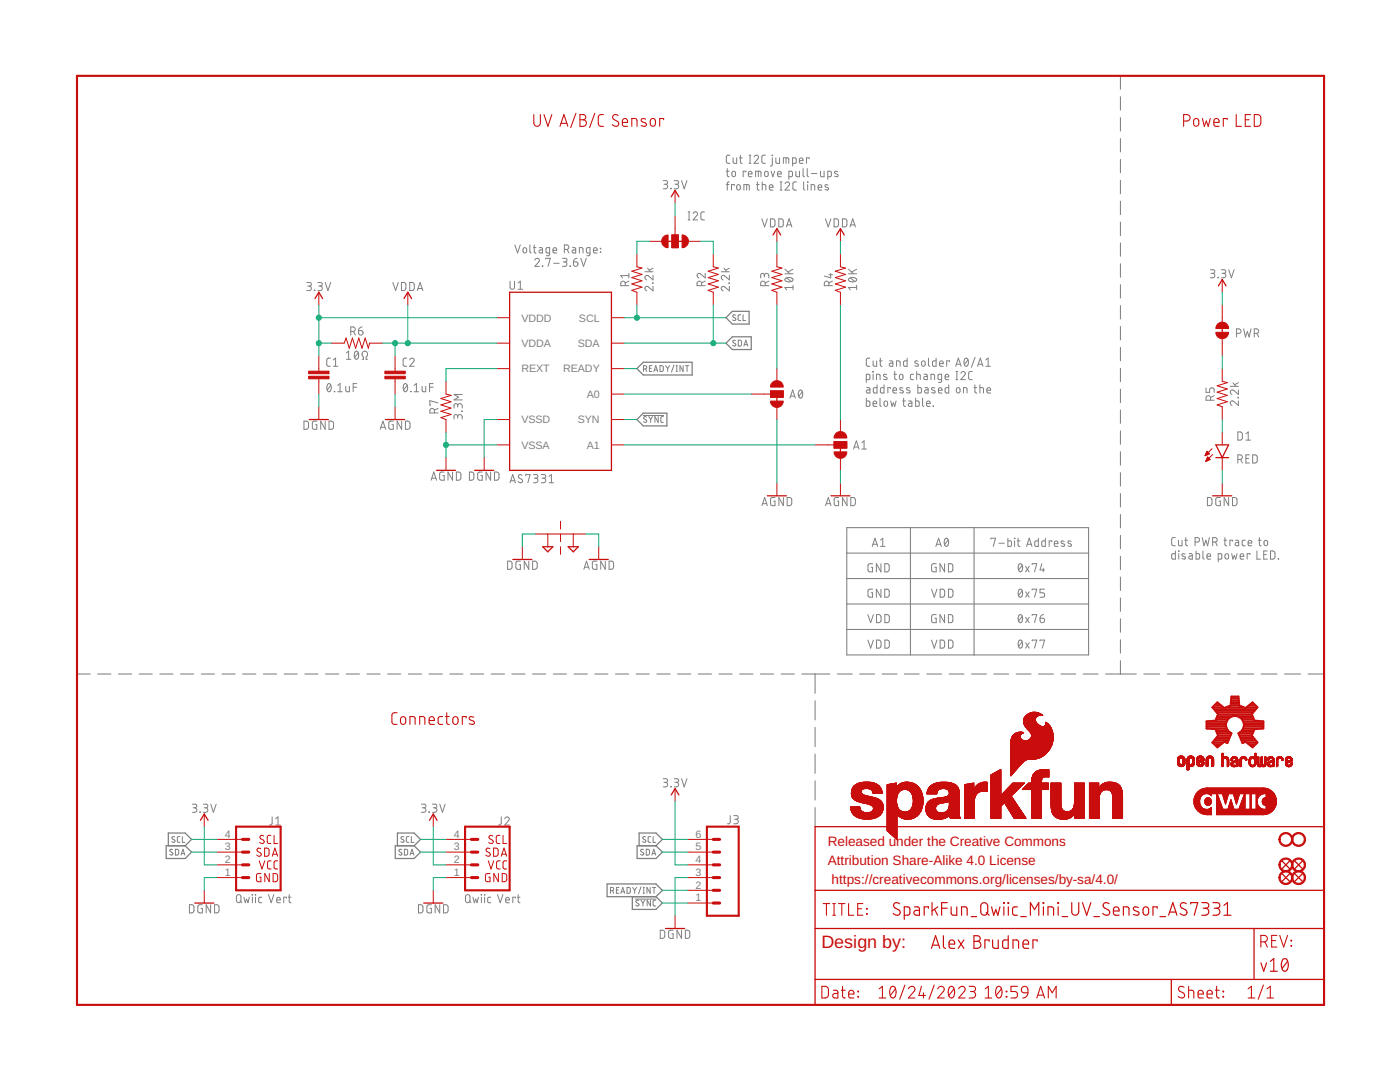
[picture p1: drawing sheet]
<svg xmlns="http://www.w3.org/2000/svg" width="279mm" height="216mm" viewBox="0 0 279 216" stroke-linecap="round" stroke-linejoin="round" font-family="sans-serif">
<defs><g id="words">
<text font-size="3.6" fill="#c90d0c" x="163.9" y="189.1">Design by:</text>
<g font-size="2.7" fill="#c90d0c">
<text x="165.2" y="168.8">Released under the Creative Commons</text>
<text x="165.2" y="172.6">Attribution Share-Alike 4.0 License</text>
<text x="166" y="176.4">https://creativecommons.org/licenses/by-sa/4.0/</text>
</g>
<g font-size="2.1" fill="#808080">
<text x="104" y="64.2">VDDD</text>
<text x="115.5" y="64.2">SCL</text>
<text x="104" y="69.2">VDDA</text>
<text x="115.3" y="69.2">SDA</text>
<text x="104" y="74.3">REXT</text>
<text x="112.4" y="74.3">READY</text>
<text x="117.1" y="79.4">A0</text>
<text x="104" y="84.5">VSSD</text>
<text x="104" y="89.5">VSSA</text>
<text x="115.3" y="84.5">SYN</text>
<text x="117.1" y="89.5">A1</text>
<text x="44.9" y="167.1">4</text>
<text x="90.6" y="167.1">4</text>
<text x="138.8" y="167.1">6</text>
<text x="44.9" y="172.2">2</text>
<text x="44.9" y="169.7">3</text>
<text x="90.6" y="172.2">2</text>
<text x="90.6" y="169.7">3</text>
<text x="138.8" y="172.2">4</text>
<text x="138.8" y="169.7">5</text>
<text x="44.9" y="174.8">1</text>
<text x="90.6" y="174.8">1</text>
<text x="138.8" y="179.8">1</text>
<text x="138.8" y="177.3">2</text>
<text x="138.8" y="174.8">3</text>
</g>
</g></defs>
<g fill="none" stroke="#808080" stroke-width=".21">
<path d="M223.6 15.1v2.7M223.6 19.3v2.7M223.6 23.5v2.6M223.6 27.6v2.7M223.6 31.8v2.7M223.6 36v2.7M223.6 40.2v2.6M223.6 44.3v2.7M223.6 48.5v2.6M223.6 52.6v2.7M223.6 56.8v2.7M223.6 61v2.6"/>
<path d="M223.6 65.2v2.6M223.6 69.3v2.7M223.6 73.5v2.7M223.6 77.7v2.6M223.6 81.8v2.7M223.6 86v2.6M223.6 90.1v2.7M223.6 94.3v2.7M223.6 98.5v2.7M169 105.3h48.3v25.4h-48.3zM169 115.4h48.3M169 110.4h48.3"/>
<path d="M181.7 105.3v25.4M194.4 105.3v25.4M223.6 102.7v2.6M223.6 106.8v2.7M223.6 111v2.7M223.6 115.1v2.7M223.6 119.3v2.7M15.4 134.5h2.6M19.5 134.5h2.6M23.6 134.5h2.7M27.8 134.5h2.6M31.9 134.5h2.6"/>
<path d="M36 134.5h2.7M40.2 134.5h2.6M44.3 134.5h2.6M48.4 134.5h2.7M52.6 134.5h2.6M56.7 134.5h2.6M60.8 134.5h2.7M65 134.5h2.6M69.1 134.5h2.6M73.2 134.5h2.7M77.4 134.5h2.6M81.5 134.5h2.6"/>
<path d="M85.6 134.5h2.7M89.8 134.5h2.6M93.9 134.5h2.6M98 134.5h2.7M102.2 134.5h2.6M106.3 134.5h2.6M110.4 134.5h2.7M114.6 134.5h2.6M118.7 134.5h2.6M122.8 134.5h2.7M127 134.5h2.6M131.1 134.5h2.6"/>
<path d="M135.2 134.5h2.7M139.4 134.5h2.6M143.5 134.5h2.6M147.6 134.5h2.7M151.8 134.5h2.6M155.9 134.5h2.6M160 134.5h5.6M162.7 134.5v3.8M162.7 139.8v3.9M167.1 134.5h3M169 125.6h48.3M169 120.5h48.3"/>
<path d="M171.6 134.5h2.9M176 134.5h3M180.5 134.5h3M185 134.5h2.9M189.4 134.5h3M193.9 134.5h2.9M198.3 134.5h3M202.8 134.5h3M207.3 134.5h2.9M211.7 134.5h3M216.2 134.5h2.9M220.6 134.5h6.2"/>
<path d="M223.6 123.5v2.7M223.6 127.7v2.6M223.6 131.8v2.7M228.3 134.5h3.2M233 134.5h3.2M237.6 134.5h3.2M242.3 134.5h3.2M247 134.5h3.2M251.7 134.5h3.2M256.4 134.5h3.1M261 134.5h3.2M162.7 145.1v3.9"/>
<path d="M162.7 150.5v3.8M162.7 155.8v3.8M162.7 161.1v3.9"/>
</g>
<g fill="none" stroke="#808080" stroke-width=".2">
<path d="M132.4 36h.5a.36 .36 0 0 1 .3 .4 .36 .36 0 0 1-.3 .4h-.4M132.8 36.8a.46 .46 0 0 1 .4 .4 .46 .46 0 0 1-.4 .5h-.4M133.9 37.6v.1zM134.5 36h.6a.36 .36 0 0 1 .3 .4 .36 .36 0 0 1-.3 .4h-.4M135 36.8a.46 .46 0 0 1 .4 .4 .46 .46 0 0 1-.4 .5h-.5M136 36l.5 1.7 .6-1.7M144.9 34.2h.6M144.9 36.8h.6M145.1 33.6l.1 1.5 .3 .2M145.5 36.3h-.2l-.2 .3v1.3M145.7 31h-.5l-.3 .3 .2 1.2 .6 .1M146.2 34.3l.2-.1 .3 .1 .1 .6a.36 .36 0 0 1-.4 .4 .36 .36 0 0 1-.3-.4z"/>
<path d="M146.3 31.5v.9l.3 .2h.4v-1.1M146.5 37v-.2h-.5v1.1M147.1 36.9l.3-.1 .2 .1 .1 .7a.36 .36 0 0 1-.3 .3 .36 .36 0 0 1-.4-.3zM147.6 31.5h.5M147.8 31v1.4l.3 .2M148.5 37.9v-1.1l1 .1v1M148.9 34.4v-.2h-.6v1.1M149 36.8v1.1M149.4 34.7h.7a.38 .38 0 0 0-.3-.5 .38 .38 0 0 0-.4 .3v.7l.7 .1M149.5 32.6h.4M149.5 31h.4M149.7 31v1.6"/>
<path d="M150.5 31.3a.45 .45 0 0 1 .6-.3 .45 .45 0 0 1 .2 .7l-.8 .9h.9M150.8 35.3v-1.1h1l.1 1.1M151 36.8h.5M151.2 36.3v1.5l.3 .1M151.3 34.2v1.1M152.1 36.8l.7 .2v.9M152.1 36.3v1.6M152.7 34.3l.3-.1 .2 .1 .1 .6a.36 .36 0 0 1-.3 .4 .36 .36 0 0 1-.4-.4zM152.8 31h-.5l-.3 .3 .1 1.1 .2 .2h.5M153.5 37.4h.8a.38 .38 0 0 0-.3-.5 .38 .38 0 0 0-.5 .3l.1 .6 .7 .1M153.9 34.2l.3 1.1 .4-1.1M154.1 31l.1 .1z"/>
<path d="M154.1 31.5v1.4l-.1 .2h-.2M154.8 31.5l.1 .9 .2 .2h.5v-1.1M155.2 34.7h.7a.38 .38 0 0 0-.2-.5 .38 .38 0 0 0-.5 .3l.1 .7 .6 .1M155.7 36.3h.4M155.7 37.9h.4M155.9 36.3v1.6M156.3 32.6v-1.1l1 .1 .1 1M156.7 36.7a.44 .44 0 0 1 .6-.4 .44 .44 0 0 1 .1 .7l-.7 .9h.9M156.9 31.5v1.1M157.4 35.3l.6-.1 .1-.1-.1-.9h-.6v1.6M158.2 32.6l.6-.1 .1-.7-.1-.3h-.6v1.6M158.8 34.2l.1 .9 .2 .2h.5v-1.1"/>
<path d="M159 36.3h-.5l-.3 .4 .1 1 .2 .2h.5M159.5 32h.8a.38 .38 0 0 0-.3-.5 .38 .38 0 0 0-.5 .4l.1 .6 .7 .1M160.3 33.6v1.4l.2 .3M160.4 36.3v1.4l.3 .2M161.1 33.6v1.4l.3 .3M161.1 36.3l.1 .1zM161.2 36.8v1.1M161.5 31.7v-.2h-.5v1.1M161.9 37.9v-1.1l.7 .2v.9M161.9 34.6h1.1M163.3 37.4h.7a.38 .38 0 0 0-.2-.5 .38 .38 0 0 0-.5 .3l.1 .6 .6 .1M163.7 34.2v.9l.3 .2h.5v-1.1"/>
<path d="M165.2 35.3l.6-.1 .1-.1v-.7l-.1-.2h-.6v1.6M165.3 36.9l-.4-.1-.3 .3 .2 .2 .5 .2v.3l-.2 .1-.5-.1M167.2 34.3l-.4-.1-.3 .2 .7 .5 .1 .2-.3 .2-.5-.1M61.2 56.4h.6a.36 .36 0 0 1 .3 .3 .36 .36 0 0 1-.3 .4h-.4M61.7 57.1a.44 .44 0 0 1 .4 .4 .44 .44 0 0 1-.4 .5h-.5M62.7 57.9l.1 .1zM63.4 56.4h.6a.36 .36 0 0 1 .3 .3 .36 .36 0 0 1-.3 .4h-.4M63.9 57.1a.44 .44 0 0 1 .4 .4 .44 .44 0 0 1-.4 .5h-.5M64.9 56.4l.5 1.6 .6-1.6M78.4 56.4l.6 1.6 .5-1.6M80.1 56.4h.6l.3 .2v1.1l-.3 .3h-.6zM81.8 56.4h.6l.2 .2 .1 .9-.3 .5h-.6z"/>
<path d="M83.3 58l.5-1.6 .6 1.6M83.4 57.6h.8M101.8 56.1v1.2a.44 .44 0 0 0 .4 .4 .44 .44 0 0 0 .5-.4v-1.2M102.7 48.9l.6 1.6 .5-1.6M103.4 56.5l.4-.4v1.6M103.4 57.7h.9M104.5 49.5l.2-.1 .3 .1 .1 .6a.37 .37 0 0 1-.4 .4 .37 .37 0 0 1-.3-.4zM105.7 48.9v1.3l.3 .3M106.4 49.4h.6M106.6 48.9v1.3l.1 .2 .3 .1M106.7 51.9a.44 .44 0 0 1 .7-.3 .44 .44 0 0 1 .1 .7l-.8 .8h.9M107.6 49.4l.6 .1 .1 1-.7-.1v-.4l.7-.1"/>
<path d="M108.2 53.1h.1zM108.9 51.7v-.2h.9l-.4 1.6M109.7 50.5l-.7-.1v-.7l.1-.3h.6v1.4l-.2 .2h-.4M110.4 50h.7a.39 .39 0 0 0-.3-.6 .39 .39 0 0 0-.4 .4v.6l.7 .1M110.5 52.5h1.1M112.2 51.5h.6a.36 .36 0 0 1 .4 .4 .36 .36 0 0 1-.4 .4h-.4M112.6 49.8h.5a.44 .44 0 0 0 .4-.5 .44 .44 0 0 0-.4-.4h-.5v1.6M112.7 52.3a.44 .44 0 0 1 .5 .4 .44 .44 0 0 1-.5 .4h-.5M113.2 49.8l.3 .7M113.7 53.1h.2zM114.3 49.4h.4l.2 .3v.8h-.6l-.1-.3v-.2l.7-.1M114.4 52.3h.6a.45 .45 0 0 1 .3 .5 .45 .45 0 0 1-.4 .4 .45 .45 0 0 1-.5-.5z"/>
<path d="M115.2 51.5l-.5 .2-.3 .6M115.6 50.5v-1.1l.7 .2 .1 .9M115.9 51.5l.6 1.6 .5-1.6M117.8 50.5h-.6l-.1-.2-.1-.6 .2-.3h.6v1.4l-.2 .2h-.5M118.4 50h.8a.38 .38 0 0 0-.3-.6 .38 .38 0 0 0-.5 .4l.1 .6 .7 .1M119.8 49.6h.1zM119.8 50.3l.1 .1zM124.8 57v-.4a.44 .44 0 0 0-.5-.5 .44 .44 0 0 0-.4 .5v.4h1.6M125.5 56.1l-.7 .4M125.5 55h-1.6l.3 .5M125.5 54.5v1M128.7 54.2h1.6"/>
<path d="M129.2 53.5l.6 .7M130.2 56.5h.1zM130.3 57.1v.9l-.9-.7a.44 .44 0 0 0-.7 .1 .44 .44 0 0 0 .4 .6M130.3 54.9v1l-.9-.8a.45 .45 0 0 0-.7 .1 .45 .45 0 0 0 .4 .7M130.3 53.5l-.7 .4M137.3 43.9h.4M137.3 42.3h.4M137.5 42.3v1.6M138.3 42.6a.44 .44 0 0 1 .7-.3 .44 .44 0 0 1 .1 .7l-.8 .9h.9M140 57v-.4a.46 .46 0 0 0-.4-.5 .46 .46 0 0 0-.5 .5v.4h1.6M140.6 42.3h-.5l-.2 .3v1.1l.2 .2h.5M140.7 54.5v1l-.9-.8a.45 .45 0 0 0-.7 .1 .45 .45 0 0 0 .4 .7"/>
<path d="M140.7 56.1l-.7 .4M143.9 54.2h1.7M144.5 53.5l.5 .7M145.5 56.5h.1zM145.6 57.1v.9l-.9-.7a.44 .44 0 0 0-.7 .1 .44 .44 0 0 0 .3 .6M145.6 54.9v1l-.9-.8a.45 .45 0 0 0-.7 .1 .45 .45 0 0 0 .3 .7M145.6 53.5l-.8 .4M152 43.7l.6 1.6 .5-1.6M152.5 55a.46 .46 0 0 1 .5-.5 .46 .46 0 0 1 .4 .5v.5M152.5 55.3v-.4a.36 .36 0 0 0-.3-.4 .36 .36 0 0 0-.4 .4v.6M152.7 57v-.4a.46 .46 0 0 0-.4-.5 .46 .46 0 0 0-.5 .5v.4h1.6M153.4 56.1l-.7 .4"/>
<path d="M153.8 43.7h.6l.2 .2 .1 .9-.3 .5h-.6zM155.4 43.7h.6l.3 .2v1.1l-.3 .3h-.6zM156.6 54.6h1.7M156.6 53.7l1 .9M156.7 55.6a1.02 1.02 0 0 1 1.6 .2 .97 .97 0 0 1-1.7 0zM157 45.3l.5-1.6 .5 1.6M157 55.5l.9 .7M157.1 44.9h.8M158.3 56.9v.9M158.3 57.4h-1.7l.4 .4M158.3 53.7l-1 .6M164.7 43.7l.6 1.6 .5-1.6"/>
<path d="M165.4 57v-.4a.46 .46 0 0 0-.4-.5 .46 .46 0 0 0-.5 .5v.4h1.6M165.4 54.8h.7M165.8 54.5v1l-1.3-.4M166.1 56.1l-.7 .4M166.5 43.7h.6l.2 .2v1.1l-.2 .3h-.6zM168.1 43.7h.6l.3 .2v1.1l-.3 .3h-.6zM169.3 54.6h1.7M169.3 53.7l1 .9M169.4 55.6a1.02 1.02 0 0 1 1.6 .2 .97 .97 0 0 1-1.7 0zM169.7 45.3l.5-1.6 .5 1.6M169.7 55.5l.9 .7M169.8 44.9h.8"/>
<path d="M171 57.4h-1.7l.4 .4M171 56.9v.9M171 53.7l-1 .6M241.6 53.8h.5a.36 .36 0 0 1 .3 .4 .36 .36 0 0 1-.3 .3h-.4M242 54.5a.44 .44 0 0 1 .4 .5 .44 .44 0 0 1-.4 .4h-.4M243.1 55.4h.1M243.7 53.8h.6a.36 .36 0 0 1 .3 .4 .36 .36 0 0 1-.3 .3h-.4M244.2 54.5a.44 .44 0 0 1 .4 .5 .44 .44 0 0 1-.4 .4h-.5M245.2 53.8l.5 1.6 .6-1.6M65.4 76.6l.3-.1a.95 .95 0 0 1 0 1.7 1.04 1.04 0 0 1-.3-1.6zM65.9 71.5l-.6 .1-.1 .2v1.1l.2 .2h.5M66 76.9l-.7 .9"/>
<path d="M66.5 73.1h.9M66.5 71.8l.5-.3v1.6M66.7 78.1l.1 .1zM67.4 78.2h.9M67.4 76.9l.5-.4v1.7M69 77.1v.9l.3 .2h.4v-1.1M69.1 70.4l.5-.3v1.6M69.1 71.7h.9M70 66.1h.5a.46 .46 0 0 0 .4-.4 .46 .46 0 0 0-.4-.5h-.5v1.7M70.5 77.3h.7M70.5 66.1l.4 .8M70.9 70.2l.2-.1a.97 .97 0 0 1 0 1.6 1.02 1.02 0 0 1-.2-1.5z"/>
<path d="M71.2 76.5h-.7v1.7M71.5 70.4l-.7 .9M71.6 66h.5a.45 .45 0 0 1 .4 .5 .45 .45 0 0 1-.5 .4 .45 .45 0 0 1-.4-.5zM72.3 71.7h.2v-.5a.62 .62 0 0 1-.2-.9 .62 .62 0 0 1 1 0 .62 .62 0 0 1-.2 .9v.5h.2M72.3 65.2l-.2 .1a.68 .68 0 0 0-.5 .7M80.7 76.6l.2-.1a.95 .95 0 0 1 0 1.7 1.04 1.04 0 0 1-.2-1.6zM81.2 71.5h-.5l-.2 .3v1.1l.2 .2h.5M81.3 76.9l-.8 .9M81.8 71.8a.44 .44 0 0 1 .6-.3 .44 .44 0 0 1 .1 .7l-.7 .9h.9M82 78.1v.1zM82.6 78.2h.9M82.6 76.9l.5-.4v1.7"/>
<path d="M84.2 77.1l.1 .9 .2 .2h.5v-1.1M85.7 77.3h.7M86.4 76.5h-.7v1.7M92.2 78.7h-1.6l.9 .5-.9 .6h1.6M128.4 73.6l.6-.1v-.4l-.6-.1v1.1M128.8 73.6l.3 .5M129.6 73.5h.4M130.1 73h-.5v1.1h.5M130.5 74.1l.4-1.1 .4 1.1M130.6 73.8h.6M131.7 73h.5l.2 .2v.7l-.2 .2h-.5zM132.8 73l.4 .5"/>
<path d="M133.2 73.5v.6M133.6 73l-.4 .5M134.5 72.8l-.5 1.5M134.9 74.1h.3M134.9 73h.3M135.1 73v1.1M136.3 73v1.1l-.6-1.1v1.1M136.8 73h.7M137.1 73v1.1M146.8 62.9l-.4-.1-.2 .3 .5 .4a.3 .3 0 0 1 0 .4 .3 .3 0 0 1-.4 0l-.1-.1M146.8 68l-.4-.1-.2 .2 .5 .5a.32 .32 0 0 1 0 .5 .32 .32 0 0 1-.5-.2M147.3 67.9h.5l.2 .2v.8l-.2 .1h-.5z"/>
<path d="M147.8 62.8h-.4l-.1 .3v.7l.5 .2M148.3 62.8v1.2h.5M148.5 69l.3-1.1 .4 1.1M148.5 68.8h.6M157.6 79.4l.6-1.6 .5 1.6M157.8 79h.8M159.5 77.9l.3-.1a.97 .97 0 0 1 0 1.6 1.02 1.02 0 0 1-.3-1.5zM160.1 78.2l-.7 .9M172.9 75.8l.5-.1 .2-.1-.1-.9h-.6v1.6M172.9 79.5v1.6l.6-.1 .1-.8-.2-.2h-.5M173 77.3l.4 .1 .2 .2v.8h-.5l-.2-.2 .1-.3 .6-.1M173.6 71.5l-.6 .1-.1 .2v1.1l.2 .2h.5"/>
<path d="M174.2 74.1l.1 .1zM174.2 72l.1 .9 .2 .2h.5v-1.1M174.2 74.7v1.1M174.9 75.8v-1.1l.7 .1v1M175 76.8v1.6h-.5l-.2-.3v-.6l.2-.1 .5-.1M175.5 72h.5M175.6 79.5v1.3l.3 .3M175.7 71.5v1.4l.3 .2M176.4 76.8v1.6h-.5l-.2-.3v-.6l.2-.1 .5-.1M177 74.8l-.6-.1-.1 .2 .7 .5v.2l-.2 .2-.5-.1M177.5 72h.5l.2 .3v.8h-.6l-.1-.3v-.2l.7-.1M177.7 77.5v-.2h-.5v1.1"/>
<path d="M178.2 77.9h.7a.38 .38 0 0 0-.2-.5 .38 .38 0 0 0-.5 .3l.1 .6 .6 .1M178.4 74.7h.5M178.6 74.1v1.5l.3 .2M178.9 73.1v-1.1l.7 .1v1M179.6 74.8l.3-.1 .2 .1 .1 .6a.36 .36 0 0 1-.3 .4 .36 .36 0 0 1-.4-.4zM180.2 77.4h-.5l-.1 .2 .7 .4v.3l-.2 .1-.5-.1M180.3 79.5l.1 1.4 .3 .2M181 71.5v1.6h-.5l-.2-.3v-.6l.2-.2h.5M181.5 77.4h-.5l-.1 .2 .7 .4v.3l-.2 .1-.5-.1M182.3 74.7h-.4l-.2 .3 .1 .7 .5 .1M182.7 79.5v1.6l.6-.1 .2-.2-.1-.7-.7-.1M182.9 74.7l.7 .1 .1 1"/>
<path d="M182.9 74.1v1.7M183.2 76.8v1.6h.5l.2-.3v-.6l-.2-.1-.5-.1M183.2 72.1l-.5-.1-.1 .3 .7 .4v.3l-.2 .1-.5-.1M184 72.1l.3-.1 .2 .1 .1 .6a.36 .36 0 0 1-.3 .4 .36 .36 0 0 1-.4-.4zM184.1 79.5v1.3l.3 .3M184.4 74.7h.5l.2 .3v.8l-.6-.1-.2-.2 .1-.3 .7-.1M184.6 77.3l.5 .1 .1 .2v.8h-.5l-.2-.2 .1-.3 .6-.1M185.3 71.5v1.3l.3 .3M185.8 75.8v-1.1l.7 .1v1M186.6 77.4h-.6l-.1 .2 .7 .4v.3l-.2 .1-.5-.1M186.8 71.5v1.6h-.5l-.2-.3v-.6l.2-.2h.5M187.3 77.9h.7a.38 .38 0 0 0-.3-.5 .38 .38 0 0 0-.4 .3v.6l.7 .1"/>
<path d="M187.5 72.6h.7a.38 .38 0 0 0-.2-.6 .38 .38 0 0 0-.5 .4l.1 .6 .6 .1M187.9 75.8l-.5-.1-.2-.1v-.6l.2-.3h.5v1.3l-.1 .3h-.5M188.6 75.2h.7a.38 .38 0 0 0-.2-.5 .38 .38 0 0 0-.5 .3l.1 .7 .6 .1M189.3 76.8v1.6h-.5l-.2-.3v-.6l.2-.1 .5-.1M189.5 72.2v-.2h-.6v1.1M190.7 73.1l.6-1.6 .5 1.6M190.8 75.8h.3M190.8 74.1h.3M190.9 72.7h.8M191 77.4l.2-.1 .3 .1 .1 .7a.37 .37 0 0 1-.4 .3 .37 .37 0 0 1-.3-.3zM191 74.1v1.7M191.7 74.5a.45 .45 0 0 1 .7-.3 .45 .45 0 0 1 .1 .6l-.8 1h1"/>
<path d="M192.3 78.4v-1.1l.7 .2v.9M192.6 71.6l.2-.1a.97 .97 0 0 1 0 1.6 1.02 1.02 0 0 1-.2-1.5zM193.2 71.8l-.7 .9M194 74.1l-.5 .1-.2 .3v1l.2 .2 .5 .1M194.4 77.3h.5M194.6 76.8v1.5l.3 .1M194.6 71.3l-.7 2M195.1 73.1l.5-1.6 .6 1.6M195.2 72.7h.8M195.6 77.3l.6 .2 .1 .9M195.6 76.8v1.6M196.7 73.1h1"/>
<path d="M196.7 71.8l.5-.3v1.6M197 77.9h.7a.38 .38 0 0 0-.3-.5 .38 .38 0 0 0-.4 .3v.6l.7 .1M240.7 77.4v.9h.7v-.5a.47 .47 0 0 1 .5-.4 .47 .47 0 0 1 .4 .4v.5M241.6 79.9v-.5a.46 .46 0 0 0-.5-.4 .46 .46 0 0 0-.4 .4v.5h1.6M242.3 79l-.7 .3M245.5 77.1h1.6M246.1 76.4l.5 .7M246.8 66.5h.4a.46 .46 0 0 0 .5-.4 .46 .46 0 0 0-.5-.5h-.4v1.6M247.1 79.3v.1zM247.1 80v.9l-.9-.8a.45 .45 0 0 0-.7 .2 .45 .45 0 0 0 .4 .6M247.1 77.8v.9l-.9-.8a.44 .44 0 0 0-.7 .2 .44 .44 0 0 0 .4 .6M247.1 76.4l-.7 .4"/>
<path d="M248.2 65.6l.4 1.6 .3-1 .4 1 .4-1.6M250.3 66.5h.5a.46 .46 0 0 0 .4-.4 .46 .46 0 0 0-.4-.5h-.5v1.6M250.8 66.5l.4 .7M60.7 84l.7 .2a1.33 1.33 0 0 1 .1 1.2l-.2 .2-.6 .1zM63.2 84l-.7 .1-.1 .2-.1 1 .2 .3 .7 .1v-.9h-.2M64.9 84v1.7l-.9-1.7v1.7M65.7 84l.6 .1 .2 .2 .1 .9-.3 .4-.6 .1zM75.9 85.7l.5-1.7 .6 1.7M76 85.3h.8M78.5 84l-.7 .1-.2 .2v1l.2 .3 .7 .1v-.9h-.3M80.2 84v1.7l-1-1.7v1.7M80.9 84l.8 .2a1.33 1.33 0 0 1 .1 1.2l-.2 .2-.7 .1z"/>
<path d="M86 95.8l.6-1.6 .5 1.6M86.2 95.4h.8M86.7 82.4v-.5a.46 .46 0 0 0-.5-.4 .46 .46 0 0 0-.4 .4v.5h1.6M87.4 80.4l-1.6-.5v.9h.2M87.4 81.5l-.7 .4M88.6 94.2l-.8 .1-.1 .3 .1 1.1 .8 .1v-.9h-.2M90.3 94.2v1.6l-.9-1.6v1.6M91.1 94.2l.7 .1a1.33 1.33 0 0 1 .1 1.2l-.2 .3h-.6zM91.3 83.2a.46 .46 0 0 1 .5-.5 .46 .46 0 0 1 .4 .5v.4M91.3 83.4v-.3a.36 .36 0 0 0-.3-.4 .36 .36 0 0 0-.4 .4v.5M91.3 81a.46 .46 0 0 1 .5-.5 .46 .46 0 0 1 .4 .5v.4M91.3 81.2v-.3a.36 .36 0 0 0-.3-.4 .36 .36 0 0 0-.4 .4v.5"/>
<path d="M92.1 82l.1 .1zM93.7 94.2h.6l.3 .3v1l-.3 .3h-.6zM96.2 94.2l-.8 .1-.1 .3 .1 1.1 .8 .1v-.9h-.2M97.9 94.2v1.6l-.9-1.6v1.6M98.7 94.2l.7 .1a1.33 1.33 0 0 1 .1 1.2l-.2 .3h-.6zM101.8 96.3l.5-1.6 .6 1.6M101.9 95.9h.8M104.2 94.8l-.2-.1a.38 .38 0 0 0-.5 .2 .38 .38 0 0 0 .1 .5l.5 .3a.41 .41 0 0 1 .1 .6 .41 .41 0 0 1-.7-.1l-.1-.1M104.9 94.9v-.2h.9l-.5 1.6M106.5 94.7h.5a.36 .36 0 0 1 .4 .4 .36 .36 0 0 1-.4 .3h-.4M106.9 95.4a.46 .46 0 0 1 .5 .5 .46 .46 0 0 1-.5 .4h-.4M108 94.7h.6a.36 .36 0 0 1 .3 .4 .36 .36 0 0 1-.3 .3h-.4"/>
<path d="M108.5 95.4a.46 .46 0 0 1 .4 .5 .46 .46 0 0 1-.4 .4h-.5M109.6 96.3h.9M109.6 95.1l.4-.4v1.6M128.4 82.9h4.1M129 83.2l-.4-.1-.1 .3 .4 .4a.32 .32 0 0 1 0 .5 .32 .32 0 0 1-.5-.2M129.5 83.1l.4 .6M129.9 83.7v.6M130.2 83.1l-.3 .6M131.4 83.1v1.2l-.7-1.2v1.2M132.4 83.1l-.4 .1-.1 .2 .1 .8 .4 .1M154.7 99.3h-.7l-.2 .2v1l.2 .4h.7v-.9h-.3M156.3 99.3v1.6l-.9-1.6v1.6"/>
<path d="M157.1 99.3h.6l.3 .2v.9l-.3 .5h-.6zM167.4 99.3h-.7l-.2 .2v1l.2 .4h.7v-.9h-.3M169 99.3v1.6l-.9-1.6v1.6M169.8 99.3h.6l.3 .2v.9l-.3 .5h-.6zM170.3 89.6l.6-1.6 .5 1.6M170.5 89.2h.8M172 88.3l.4-.3v1.6M172 89.6h.9M174.2 80.5h.8a.38 .38 0 0 0-.3-.5 .38 .38 0 0 0-.5 .4l.1 .6 .7 .1M176.5 80.1l.3-.1 .2 .1 .1 .6a.36 .36 0 0 1-.3 .4 .36 .36 0 0 1-.4-.4zM177.8 80l.2 1.1 .3-.7 .3 .7 .2-1.1M180.1 80h.6"/>
<path d="M181.4 80h.4l.2 .3v.8h-.6l-.1-.3v-.2l.7-.1M184.9 80.5h.7a.38 .38 0 0 0-.2-.5 .38 .38 0 0 0-.5 .4l.1 .6 .6 .1M186.2 81l.1 .1zM241 99.3h.6l.2 .2 .1 .9-.3 .5h-.6zM243.5 99.3h-.6l-.2 .2v1.3l.8 .1v-.9h-.2M245.2 99.3v1.6l-.9-1.6v1.6M246 99.3h.6l.2 .2v1.1l-.2 .3h-.6zM247 91.7h.5a.46 .46 0 0 0 .4-.5 .46 .46 0 0 0-.4-.4h-.5v1.6M247 86.2h.7l.2 .3v.9l-.2 .4h-.7zM247.6 91.7l.3 .7M248.6 91.5h.6M248.7 87.8h.9"/>
<path d="M248.7 86.6l.4-.4v1.6M249.4 90.8h-.8v1.6h.8M250 90.8h.6l.3 .2v.9l-.3 .5h-.6zM101.3 112h.6l.3 .2v1.1l-.3 .3h-.6zM103.9 112h-.7l-.2 .2 .1 1.3 .8 .1v-.9h-.3M105.5 112v1.6l-.9-1.6v1.6M106.3 112h.6l.3 .2v.9l-.3 .5h-.6zM116.5 113.6l.6-1.6 .5 1.6M116.6 113.2h.9M119.1 112h-.7l-.2 .2 .1 1.3 .8 .1v-.9h-.2M120.8 112v1.6l-.9-1.6v1.6M121.6 112h.6l.2 .2v1.1l-.2 .3h-.6z"/>
<path d="M152.1 100.9l.5-1.6 .5 1.6M152.2 100.5h.8M164.8 100.9l.5-1.6 .5 1.6M164.9 100.5h.8M174.1 109l.5-1.6 .6 1.6M174.1 112.5h-.6l-.2 .2v1.3l.8 .1v-.9h-.2M174.1 117.6h-.6l-.2 .2-.1 1 .3 .3 .6 .1v-.9h-.2M174.2 108.6h.8M175.7 107.8l.5-.4v1.6M175.7 109h.9M175.8 112.5v1.6l-.9-1.6v1.6M175.8 117.6v1.6l-.9-1.6v1.6"/>
<path d="M176.6 112.5h.6l.2 .3v1l-.2 .3h-.6zM176.6 117.6h.6l.2 .2v1.1l-.2 .2-.6 .1zM185.9 117.6l.6 1.6 .5-1.6M186.8 109l.5-1.6 .6 1.6M186.8 112.5h-.6l-.3 .2 .1 1.3 .8 .1v-.9h-.2M186.9 108.6h.8M187.6 117.6h.6l.3 .2v.9l-.3 .4-.6 .1zM188.5 112.5v1.6l-.9-1.6v1.6M188.6 107.5l.3-.1a.95 .95 0 0 1 0 1.6 1.06 1.06 0 0 1-.3-1.5zM189.2 107.8l-.7 .9M189.3 112.5h.6l.2 .3v1l-.2 .3h-.6zM189.3 117.6h.6l.3 .2v1.1l-.3 .2-.6 .1z"/>
<path d="M197.8 107.6v-.2h.9l-.5 1.6M199.3 108.4h1.1M201.1 107.4v1.6h.6l.1-.9-.1-.2h-.6M202.4 107.4l.1 .1zM202.5 107.9v1.1M203 107.9h.5M203.2 107.4v1.5l.3 .1M203.4 112.6l.2-.1a.97 .97 0 0 1 0 1.6 1.03 1.03 0 0 1-.2-1.5zM203.4 117.7l.2-.1a.95 .95 0 0 1 0 1.6 1 1 0 0 1-.2-1.5zM204 112.8l-.7 .9M204 117.9l-.7 .9M204.7 113l.7 1.1"/>
<path d="M204.7 118.1l.7 1.1M204.9 109l.5-1.6 .6 1.6M205 108.6h.8M205.4 113l-.7 1.1M205.4 118.1l-.7 1.1M206 112.6v-.1h.9l-.4 1.6M206 117.7v-.1h.9l-.4 1.6M207.2 107.4v1.6h-.5l-.2-.2v-.7l.2-.2h.5M207.9 112.5l-.3 1.2h.9M208.2 113.4v.7M208.5 117.6h-.9v.7h.5a.45 .45 0 0 1 .4 .4 .45 .45 0 0 1-.4 .5h-.5M208.6 107.4v1.6h-.5l-.2-.2v-.7l.2-.2h.5"/>
<path d="M209.9 108.1v-.2h-.5v1.1M210.4 108.5h.7a.38 .38 0 0 0-.2-.5 .38 .38 0 0 0-.5 .3l.1 .6 .6 .1M212.4 108l-.4-.1-.2 .3 .6 .4 .1 .3-.2 .1-.5-.1M213.8 108l-.5-.1-.2 .3 .7 .4v.3l-.2 .1-.5-.1M234.6 107.3h-.5l-.3 .3 .1 1.2 .7 .1M234.6 109.9v1.7l-.6-.1-.2-.2v-.7l.2-.1h.6M235.2 107.8v.9l.3 .2h.4v-1.1M235.2 109.9l.1 .1zM235.2 110.5v1.1M236.5 107.8h.5M236.5 110.6l-.4-.1-.2 .2 .7 .5v.2l-.2 .2-.5-.1M236.6 107.3l.1 1.4 .3 .2"/>
<path d="M237.3 110.5h.5l.2 .2v.9l-.6-.1-.2-.2 .1-.3 .7-.1M238.5 108.2h.5a.44 .44 0 0 0 .4-.5 .44 .44 0 0 0-.4-.4h-.5v1.6M238.7 109.9v1.7l.6-.1 .1-.9-.2-.1h-.5M239.9 107.3l.4 1.6 .3-1.1 .4 1.1 .4-1.6M240.1 109.9v1.4l.2 .3M240.9 111h.7a.38 .38 0 0 0-.3-.5 .38 .38 0 0 0-.4 .3l.1 .7 .6 .1M242 108.2h.5a.44 .44 0 0 0 .4-.5 .44 .44 0 0 0-.4-.4h-.5v1.6M242.6 108.2l.3 .7M243.1 111.6l.7-.1v-.8l-.1-.2h-.6v1.6M244.3 107.8h.5M244.5 107.3v1.4l.3 .2M244.6 110.6l.2-.1 .3 .1 .1 .6a.36 .36 0 0 1-.4 .4 .36 .36 0 0 1-.3-.4z"/>
<path d="M245.8 110.5l.3 1.1 .2-.8 .3 .8 .3-1.1M246 108v-.2h-.6v1.1M246.6 107.8h.4l.2 .3v.8h-.5l-.2-.3v-.2l.7-.1M247.5 111h.7a.38 .38 0 0 0-.2-.5 .38 .38 0 0 0-.5 .3l.1 .7 .6 .1M248.5 107.8h-.4l-.2 .3 .1 .7 .5 .1M249.1 108.4h.7a.38 .38 0 0 0-.2-.6 .38 .38 0 0 0-.5 .4l.1 .6 .6 .1M249.4 110.7v-.2h-.5v1.1M250.8 109.9v1.7h.8M251.1 107.8h.6M251.3 107.3l.1 1.4 .3 .2M252.2 110.7h.5M252.4 107.9l.2-.1 .3 .1 .1 .6a.36 .36 0 0 1-.4 .4 .36 .36 0 0 1-.3-.4z"/>
<path d="M252.9 109.9h-.7v1.7h.7M253.6 109.9l.6 .1 .2 .2v1.1l-.2 .2-.6 .1zM255.1 111.5l.1 .1zM173.2 122.6l.6 1.6 .5-1.6M173.2 127.7l.6 1.6 .5-1.6M174.9 122.6l.6 .1 .3 .2v.9l-.3 .4h-.6zM174.9 127.7h.6l.3 .3v.9l-.3 .4h-.6zM176.6 122.6l.6 .1 .3 .2v1.1l-.3 .2h-.6zM176.6 127.7h.6l.3 .3v1.1l-.3 .2h-.6zM185.9 127.7l.6 1.6 .5-1.6M186.8 122.6l-.6 .1-.3 .2v1.1l.3 .2h.6v-.8h-.2M187.6 127.7h.6l.3 .3v.9l-.3 .4h-.6z"/>
<path d="M188.5 122.6v1.6l-.9-1.6v1.6M189.3 122.6l.6 .1 .2 .2v1.1l-.2 .2h-.6zM189.3 127.7h.6l.3 .3v1.1l-.3 .2h-.6zM203.4 122.7l.2-.1a.95 .95 0 0 1 0 1.6 1 1 0 0 1-.2-1.5zM203.4 127.8l.2-.1a.95 .95 0 0 1 0 1.6 1 1 0 0 1-.2-1.5zM204 123l-.7 .9M204 128.1l-.7 .9M204.7 123.2l.7 1M204.7 128.2l.7 1.1M205.4 123.2l-.7 1M205.4 128.2l-.7 1.1M206 122.8v-.2h.9l-.4 1.6"/>
<path d="M206 127.9v-.2h.9l-.4 1.6M207.6 123.4h.5a.45 .45 0 0 1 .4 .5 .45 .45 0 0 1-.5 .3 .45 .45 0 0 1-.4-.4zM207.6 127.9v-.2h.9l-.5 1.6M208.3 122.6l-.4 .2-.3 .6M132.4 155.4h.5a.36 .36 0 0 1 .3 .3 .36 .36 0 0 1-.3 .4h-.4M132.8 156.1a.46 .46 0 0 1 .4 .5 .46 .46 0 0 1-.4 .4h-.4M133.9 156.9v.1zM134.5 155.4h.6a.36 .36 0 0 1 .3 .3 .36 .36 0 0 1-.3 .4h-.4M135 156.1a.46 .46 0 0 1 .4 .5 .46 .46 0 0 1-.4 .4h-.5M136 155.4l.5 1.6 .6-1.6M34.4 169.5h-.3l-.2 .2 .5 .4a.29 .29 0 0 1 0 .5 .29 .29 0 0 1-.4-.1h-.1M34.9 167a.3 .3 0 0 0-.5 0 .3 .3 0 0 0 0 .4l.4 .2a.29 .29 0 0 1 0 .4 .29 .29 0 0 1-.4 0l-.1-.1"/>
<path d="M35 169.5h.5l.1 .2 .1 .6-.2 .3h-.5zM35.9 166.9h-.4l-.1 .3 .1 .8 .4 .1M36.1 170.6l.4-1.1 .4 1.1M36.2 170.3h.6M36.4 166.9v1.2h.5M38.4 160.5h.5a.36 .36 0 0 1 .4 .3 .36 .36 0 0 1-.4 .4h-.3M38.8 161.2a.46 .46 0 0 1 .5 .4 .46 .46 0 0 1-.5 .5h-.4M39.9 162l.1 .1zM40.6 160.5h.5a.36 .36 0 0 1 .4 .3 .36 .36 0 0 1-.4 .4h-.3M41 161.2a.46 .46 0 0 1 .5 .4 .46 .46 0 0 1-.5 .5h-.4M42.1 160.5l.5 1.6 .5-1.6M47.3 178.6l.3-.1 .4 .1 .1 1.1a.46 .46 0 0 1-.5 .4 .46 .46 0 0 1-.4-.4v-.8z"/>
<path d="M47.9 179.8l.4 .3M48.7 179l.3 1.1 .2-.7 .3 .7 .3-1.1M50.3 178.5l.1 .1zM50.4 179v1.1M50.9 178.5l.1 .1zM51 179v1.1M52.3 179h-.5l-.2 .3 .1 .7 .6 .1M53.6 178.5l.5 1.6 .6-1.6M54.3 163v1.4l-.2 .2h-.3M55 164.6h.9M55 163.4l.5-.4v1.6M55.2 179.6h.7a.38 .38 0 0 0-.2-.5 .38 .38 0 0 0-.5 .3l.1 .6 .6 .1"/>
<path d="M57.2 179.2v-.2h-.6v1.1M57.5 179h.6M57.7 178.5v1.5l.4 .1M80.2 169.5a.3 .3 0 0 0-.5 0 .3 .3 0 0 0 0 .4l.4 .2a.32 .32 0 0 1-.1 .5 .32 .32 0 0 1-.4-.1M80.6 167l-.4-.1-.2 .3 .5 .4a.32 .32 0 0 1 0 .5 .32 .32 0 0 1-.5-.2M80.7 169.5h.5l.1 .2v.7l-.1 .2h-.5zM81.6 166.9h-.4l-.1 .3v.7l.5 .2M81.8 170.6l.4-1.1 .4 1.1M81.9 170.3h.6M82.1 166.9v1.2h.5M84.1 160.5h.5a.36 .36 0 0 1 .4 .3 .36 .36 0 0 1-.4 .4h-.3M84.6 161.2a.46 .46 0 0 1 .4 .4 .46 .46 0 0 1-.4 .5h-.5"/>
<path d="M85.6 162l.1 .1zM86.3 160.5h.5a.36 .36 0 0 1 .4 .3 .36 .36 0 0 1-.4 .4h-.3M86.7 161.2a.46 .46 0 0 1 .5 .4 .46 .46 0 0 1-.5 .5h-.4M87.8 160.5l.5 1.6 .5-1.6M93 178.6l.3-.1 .4 .1 .1 1.1a.44 .44 0 0 1-.5 .4 .44 .44 0 0 1-.4-.4zM93.6 179.8l.4 .3M94.4 179l.3 1.1 .2-.7 .3 .7 .3-1.1M96 178.5l.1 .1zM96.1 179v1.1M96.7 178.5l.1 .1zM96.7 179v1.1M98 179h-.5l-.2 .3 .1 .7 .6 .1"/>
<path d="M99.3 178.5l.5 1.6 .6-1.6M100 163v1.4l-.2 .2h-.3M100.7 163.4a.44 .44 0 0 1 .7-.4 .44 .44 0 0 1 .1 .7l-.8 .9h.9M100.9 179.6h.7a.38 .38 0 0 0-.2-.5 .38 .38 0 0 0-.5 .3l.1 .6 .6 .1M102.9 179.2v-.2h-.6v1.1M103.3 179h.5M103.4 178.5v1.5l.4 .1M121.8 177.7l.6-.1v-.4l-.6-.1v1.1M122.2 177.7l.3 .5M123 177.6h.4M123.5 177.1h-.5v1.1h.5M123.9 178.2l.4-1.1 .4 1.1"/>
<path d="M124 177.9h.6M125.1 177.1h.5l.2 .2v.6l-.2 .3h-.5zM126.3 177.1l.4 .5M126.7 177.6v.6M126.8 179.4h4.1M127 177.1l-.3 .5M127.5 179.7l-.4-.1-.2 .3 .5 .4a.32 .32 0 0 1-.1 .5 .32 .32 0 0 1-.4-.2M127.9 179.6l.4 .6M127.9 177l-.5 1.4M128.4 177.1h.2M128.4 178.2h.2M128.4 169.5h-.4l-.2 .2 .5 .4a.29 .29 0 0 1 .1 .5 .29 .29 0 0 1-.5-.1h-.1"/>
<path d="M128.5 177.1v1.1M128.7 179.6l-.4 .6M128.8 167l-.4-.1-.1 .3 .5 .4a.29 .29 0 0 1 0 .4 .29 .29 0 0 1-.4 0l-.2-.1M129 169.5h.4l.2 .2v.6l-.2 .3h-.4zM129.8 177.1v1.1l-.7-1.1v1.1M129.8 179.6v1.2l-.6-1.2v1.2M129.9 166.9h-.4l-.2 .3 .1 .8 .5 .1M130.1 170.6l.4-1.1 .4 1.1M130.2 170.3h.6M130.2 177.1h.7M130.3 166.9v1.2h.6M130.5 177.1v1.1"/>
<path d="M130.9 179.6h-.4l-.2 .3 .1 .7 .5 .2M145.7 162.8v1.3l-.2 .3h-.3M146.4 162.8h.6a.36 .36 0 0 1 .3 .3 .36 .36 0 0 1-.3 .4h-.4M146.9 163.5a.46 .46 0 0 1 .4 .4 .46 .46 0 0 1-.4 .5h-.5M37.8 180.5l.6 .1 .3 .2v.9l-.3 .4-.6 .1zM40.4 180.5l-.7 .1-.2 .1 .1 1.4 .8 .1v-.9h-.3M42 180.5v1.7l-.9-1.7v1.7M42.8 180.5l.6 .1 .3 .2v1.1l-.3 .2-.6 .1zM83.5 180.5l.6 .1 .3 .2v1.1l-.3 .2-.6 .1zM86.1 180.5l-.7 .1-.2 .1v1.1l.2 .3 .7 .1v-.9h-.3M87.8 180.5v1.7l-1-1.7v1.7M88.5 180.5l.7 .1 .2 .2v.9l-.2 .4-.7 .1z"/>
<path d="M128.3 180.2v.6M131.8 185.6h.6l.2 .3 .1 .9-.3 .4h-.6zM134.3 185.6h-.6l-.2 .2v1.3l.8 .1v-.9h-.2M136 185.6v1.6l-.9-1.6v1.6M136.8 185.6h.6l.2 .3v1l-.2 .3h-.6z"/>
</g>
<path d="M128.4 72.3h9.7v2.5h-9.7l-1.3-1.2zM144.9 63.4l1.3-1.3h3.3v2.6h-3.3zM144.9 68.5l1.3-1.3h3.7v2.5h-3.7zM128.4 82.4h4.7v2.6h-4.7l-1.3-1.3zM33.2 168.8h3.8l1.2 1.2-1.2 1.3h-3.8zM33.6 168.8v-2.6h3.4l1.2 1.3-1.2 1.3M78.9 168.8h3.8l1.2 1.2-1.2 1.3h-3.8zM79.3 168.8v-2.6h3.4l1.2 1.3-1.2 1.3M121.2 176.4h9.7l1.3 1.3-1.3 1.2h-9.7zM126.2 178.9v2.6h4.7l1.3-1.3-1.3-1.3M127.1 168.8h3.8l1.3 1.2-1.3 1.3h-3.8zM127.6 168.8v-2.6h3.3l1.3 1.3-1.3 1.3" fill="none" stroke="#808080" stroke-width=".25"/>
<g fill="none" stroke="#c90d0c" stroke-width=".21">
<path d="M106.5 22.9v1.7a.66 .66 0 0 0 .7 .6 .66 .66 0 0 0 .6-.6v-1.7M108.6 22.9l.7 2.3 .8-2.3M111.8 25.2l.7-2.3 .8 2.3M112 24.6h1.1M114.9 22.6l-1 2.9M115.7 22.9h.7a.52 .52 0 0 1 .5 .5 .52 .52 0 0 1-.5 .5 .66 .66 0 0 1 .6 .7 .66 .66 0 0 1-.6 .6h-.7zM115.7 23.9h.7M118.7 22.6l-1 2.9M120.4 22.9h-.5a.54 .54 0 0 0-.5 .5l.1 1.6 .3 .2h.6M123.4 23.1a.58 .58 0 0 0-.9-.1 .58 .58 0 0 0 0 .8l.7 .4a.58 .58 0 0 1 .1 .9 .58 .58 0 0 1-.9 0l-.2-.2M124.2 24.4h1a.55 .55 0 0 0-.3-.7 .55 .55 0 0 0-.7 .5l.1 .9 .9 .1M126.1 25.2v-1.6l.8 .1 .2 .2v1.3"/>
<path d="M128.9 23.8l-.8-.1-.1 .4 .9 .5v.5a.77 .77 0 0 1-.9 0M129.9 23.8l.5-.2a.92 .92 0 0 1 .2 1.5l-.4 .1-.4-.4zM132.4 23.9v-.3h-.7v1.6M236.2 24.2h.7a.65 .65 0 0 0 .6-.7 .65 .65 0 0 0-.6-.6h-.7v2.3M238.3 23.8l.5-.2a.92 .92 0 0 1 .2 1.5l-.4 .1-.4-.4zM240 23.6l.3 1.6 .4-1 .4 1 .4-1.6M242.3 24.4h1a.55 .55 0 0 0-.4-.7 .55 .55 0 0 0-.6 .5l.1 .9 .9 .1M244.9 23.9v-.3h-.8v1.6M246.7 22.9v2.3h1.1M248.5 23.9h.8M249.6 22.9h-1.1v2.3h1.1M250.3 22.9h.9l.4 .4v1.3l-.1 .3-.3 .3h-.9z"/>
<path d="M79.2 142.2h-.7l-.3 .5 .1 1.6 .2 .2h.7M80.1 143.2l.4-.2a.87 .87 0 0 1 0 1.5h-.3l-.2-.3zM81.8 144.5v-1.5h.7l.3 .2v1.3M83.8 144.5v-1.5h.6l.4 .2v1.3M85.6 143.8h1.1a.54 .54 0 0 0-.4-.8 .54 .54 0 0 0-.7 .5l.1 .9 1 .1M88.3 143h-.6l-.3 .4 .2 1 .7 .1M88.9 143h.8M89.2 142.2v2.1l.5 .2M90.5 143.2l.5-.2a.89 .89 0 0 1 .1 1.5h-.3l-.4-.3zM93 143.3v-.3h-.7v1.5M94.6 143.1a.61 .61 0 0 0-1 .2l.1 .3 .9 .4v.4a.82 .82 0 0 1-1 0M164 196.8h.9l.4 .5v1.4l-.4 .4h-.9z"/>
<path d="M164.3 180.3h1.3M164.9 180.3v2.3M166.2 180.3h.5M166.2 182.6h.5M166.3 197.6h.7l.2 .4v1.1h-.6a.46 .46 0 0 1-.4-.4 .46 .46 0 0 1 .4-.5h.6M166.5 180.3v2.3M167.3 180.3h1.3M167.9 197.6h.8M168 180.3v2.3M168.1 196.8v2l.2 .2 .4 .1M169.4 180.3v2.3h1M169.4 198.4h1a.54 .54 0 0 0-.4-.8 .54 .54 0 0 0-.6 .5l.1 .9 .9 .1"/>
<path d="M171.2 181.3h.8M171.2 197.8l.1 .1zM171.2 198.8l.1 .1zM172.2 180.3h-1v2.3h1M172.9 181.3l.2 .1zM172.9 182.3l.2 .1zM175.5 199.1h1.3M175.5 197.3l.6-.5v2.3M177.9 196.9a.65 .65 0 0 1 .7 .1 .65 .65 0 0 1 .2 .7 .99 .99 0 0 1-.7 1.4 1.61 1.61 0 0 1-.2-2.2zM178.7 197.3l-1 1.3M180.6 196.6l-1 2.8M181.3 197.3a.64 .64 0 0 1 .9-.5 .64 .64 0 0 1 .2 1l-1.1 1.3h1.3"/>
<path d="M183.9 196.8l-.5 1.8h1.3M184.3 198.1v1M186.4 196.6l-1 2.8M187.1 197.3a.65 .65 0 0 1 1-.5 .65 .65 0 0 1 .2 1l-1.2 1.3h1.3M189.5 197a.53 .53 0 0 1 .6-.1 .53 .53 0 0 1 .3 .5 1.34 1.34 0 0 1-.5 1.7 1.4 1.4 0 0 1-.4-2.1zM190.4 197.3l-1 1.3M191.3 197.3a.64 .64 0 0 1 .9-.5 .64 .64 0 0 1 .2 1l-1.1 1.3h1.3M193.4 196.8h.8a.52 .52 0 0 1 .5 .5 .52 .52 0 0 1-.5 .5h-.5M194.1 197.8a.65 .65 0 0 1 .6 .7 .65 .65 0 0 1-.6 .6h-.7M196.6 199.1h1.3M196.6 197.3l.7-.5v2.3M199 197a.53 .53 0 0 1 .6-.1 .53 .53 0 0 1 .3 .5 1.34 1.34 0 0 1-.6 1.7 1.4 1.4 0 0 1-.3-2.1z"/>
<path d="M199.9 197.3l-1.1 1.3M200.8 198.8l.1 .1zM200.8 197.8l.1 .1zM203.1 196.8h-1.3v1h.7a.66 .66 0 0 1 .6 .7 .66 .66 0 0 1-.6 .6h-.7M204 197.1a.66 .66 0 0 1 .7-.3 .66 .66 0 0 1 .4 .7v.6h-.7a.64 .64 0 0 1-.4-1zM205.1 198.1l-.3 .7-.7 .3M206.9 199.1l.8-2.3 .8 2.3M207.1 198.6h1.2M209.2 199.1v-2.3l.8 1.3 .8-1.3v2.3M236.3 197a.58 .58 0 0 0-.9-.1 .58 .58 0 0 0 .1 .9l.7 .4a.59 .59 0 0 1 0 .8 .59 .59 0 0 1-.8 0l-.3-.2M237.2 197.6l.9 .1 .2 .3v1.1M237.2 196.8v2.3"/>
<path d="M239.1 198.4h1a.54 .54 0 0 0-.3-.8 .54 .54 0 0 0-.7 .5l.1 .9 .9 .1M240.9 198.4h1a.54 .54 0 0 0-.3-.8 .54 .54 0 0 0-.7 .5l.1 .9 .9 .1M242.5 197.6h.8M242.8 196.8v2l.1 .2 .4 .1M244.1 198.8l.1 .1zM244.1 197.8l.1 .1zM249.1 199.1h1.3M249.1 197.3l.6-.5v2.3M251.6 187.9h.7a.65 .65 0 0 0 .6-.6 .65 .65 0 0 0-.6-.7h-.7v2.4M252.1 196.6l-1 2.8M252.4 187.9l.5 1.1M252.9 199.1h1.2"/>
<path d="M252.9 197.3l.6-.5v2.3M253.8 187.7h.8M254.8 186.6h-1v2.4h1M255.4 186.6l.8 2.4 .8-2.4M257.6 187.6l.2 .1zM257.6 188.7l.2 .1z"/>
</g>
<path d="M15.4 15.1h248.8v185.4h-248.8zM47.1 165h8.9v12.7h-8.9zM92.8 165h8.9v12.7h-8.9zM141.1 165h6.3v17.7h-6.3z" fill="none" stroke="#c90d0c" stroke-width=".42"/>
<g fill="none" stroke="#c90d0c" stroke-width=".25">
<path d="M134 39.3l.7-1.3 .8 1.3M62.9 59.6l.7-1.3 .8 1.3M80.6 59.6l.8-1.3 .7 1.3M101.7 58.3h20.3v35.6h-20.3zM132.9 48.2h3.9M154.3 46.9l.7-1.3 .8 1.3M167 46.9l.7-1.3 .8 1.3M243.2 57l.7-1.2 .8 1.2M155 78.6v2.6M243.9 64.9v1.8M61.7 83.7h3.8M76.9 83.7h3.9"/>
<path d="M87.1 93.9h3.8M94.7 93.9h3.8M153.1 98.9h3.9M165.8 98.9h3.8M167.7 88.8v2.5M242 98.9h3.8M242.7 88.8h2.5l-1.3 2.5zM242.7 91.3h2.5M102.3 111.6h3.9M108.3 109.1h2l-1 1zM113.4 109.1h2l-1 1zM117.6 111.6h3.8"/>
<path d="M134 158.6l.7-1.2 .8 1.2M40 163.7l.8-1.3 .7 1.3M85.7 163.7l.8-1.3 .7 1.3M162.7 165h101.5v35.5h-101.5zM162.7 177.7h101.5M255.9 171.8l1.5 1.5M255.9 174.3l1.5 1.6M257.4 174.3l-1.5 1.6M257.4 171.8l-1.5 1.5M258.4 174.3l1.5 1.6M258.4 171.8l1.5 1.5M259.9 174.3l-1.5 1.6"/>
<path d="M259.9 171.8l-1.5 1.5M38.9 180.2h3.8M84.6 180.2h3.8M132.8 185.3h3.8M162.7 185.3h101.5M162.7 195.4h101.5M233.8 195.4v5.1M250.3 185.3v10.1"/>
</g>
<g fill="none" stroke="#c90d0c" stroke-width=".23">
<path d="M179.5 180.3a.63 .63 0 0 0-.9-.1 .63 .63 0 0 0 0 1l.8 .4a.61 .61 0 0 1 .1 .8 .61 .61 0 0 1-.9 .1l-.3-.2M180.5 182.6h.7l.3-.2 .1-1-.3-.4h-.8v2.5M182.5 181h.7l.3 .2v1.4h-.6a.49 .49 0 0 1-.5-.5 .49 .49 0 0 1 .5-.4h.6M185.3 181.2v-.2h-.9v1.6M185.9 189.2l.8-2.5 .9 2.5M186 180.1v2.5M186.1 188.6h1.2M186.5 181.4l.6 1.2M187.1 181l-1.1 .8M187.9 181.2h1.1M188.3 186.7v2.1l.1 .3 .3 .1M189 180.1h-1.1v2.5"/>
<path d="M189.4 188.4h1.1a.59 .59 0 0 0-.4-.8 .59 .59 0 0 0-.7 .5l.1 1 1 .1M189.8 181l.1 1.4 .3 .2h.7v-1.6M191.2 187.6l1.2 1.6M191.9 182.6v-1.6l1 .1 .1 .3v1.2M192.4 187.6l-1.2 1.6M193.8 182.9h1.1M194.4 186.7h.7a.56 .56 0 0 1 .5 .6 .56 .56 0 0 1-.5 .5 .7 .7 0 0 1 .7 .7 .7 .7 0 0 1-.7 .7h-.7zM194.4 187.8h.7M196 180.2l.4-.1 .6 .3 .1 .4v1.1a.7 .7 0 0 1-.7 .7 .7 .7 0 0 1-.7-.7v-1.3zM196.8 182.1l.6 .5M197.4 187.8v-.2h-.8v1.6M197.9 181l.4 1.6 .4-1.1 .4 1.1 .5-1.6"/>
<path d="M198.1 187.6v1.4l.4 .2h.7v-1.6M200.3 180.1h.1v.2h-.1zM200.3 181v1.6M201.2 180.1l.1 .2zM201.2 186.7v2.5h-.9l-.2-.4v-1l.2-.2h.9M201.2 181v1.6M202.2 189.2v-1.6l1 .1 .1 .3v1.2M203.1 181h-.8l-.2 .4v1l.2 .2h.8M203.7 182.9h1.1M204.2 188.4h1.1a.59 .59 0 0 0-.4-.8 .59 .59 0 0 0-.7 .5l.1 1 1 .1M205.6 182.6v-2.5l.9 1.4 .8-1.4v2.5M207 187.8v-.2h-.9v1.6"/>
<path d="M208.2 180.1l.1 .2zM208.2 181v1.6M209.1 182.6v-1.6h.9l.2 .2 .1 1.4M211.1 180.1h.2v.2h-.2zM211.2 181v1.6M212 182.9h1.1M213.9 180.1v1.8a.7 .7 0 0 0 .7 .7 .7 .7 0 0 0 .7-.7v-1.8M216 180.1l.9 2.5 .8-2.5M218.3 182.9h1.1M221.3 180.3a.63 .63 0 0 0-.9-.1 .63 .63 0 0 0 0 1l.8 .4a.64 .64 0 0 1 0 1 .64 .64 0 0 1-.9-.2l-.2-.1M222.2 181.8h1.1a.59 .59 0 0 0-.4-.8 .59 .59 0 0 0-.7 .5l.1 1 1 .1M224.2 182.6v-1.6h.9l.2 .2v1.4"/>
<path d="M227.2 181.1l-.8-.1-.2 .3 .2 .4 .8 .3 .1 .3-.1 .2a.94 .94 0 0 1-1 0M228.2 181.1l.6-.1a.97 .97 0 0 1 .2 1.5l-.4 .1-.4-.2-.1-.3zM230.9 181.2v-.2h-.8v1.6M231.5 182.9h1.1M233.2 182.6l.9-2.5 .8 2.5M233.4 182h1.3M236.7 180.3a.63 .63 0 0 0-.9-.1 .63 .63 0 0 0 0 1l.8 .4a.61 .61 0 0 1 .2 .8 .61 .61 0 0 1-.9 .1l-.4-.2M237.6 180.4v-.3h1.4l-.7 2.5M239.8 180.1h.9a.56 .56 0 0 1 .5 .6 .56 .56 0 0 1-.5 .5h-.6M240.5 181.2a.7 .7 0 0 1 .7 .7 .7 .7 0 0 1-.7 .7h-.7M242.1 180.1h.8a.56 .56 0 0 1 .5 .6 .56 .56 0 0 1-.5 .5h-.6M242.8 181.2a.7 .7 0 0 1 .7 .7 .7 .7 0 0 1-.7 .7h-.7"/>
<path d="M244.3 182.6h1.4M244.3 180.7l.7-.6v2.5M251.7 192.1l.5 1.7 .6-1.7M253.5 191.8l.7-.5v2.5M253.5 193.8h1.4M256 191.5a.59 .59 0 0 1 .7-.2 .59 .59 0 0 1 .3 .6 1.45 1.45 0 0 1-.6 1.9 1.3 1.3 0 0 1-.6-1.9zM257 191.8l-1.1 1.4"/>
</g>
<g fill="none" stroke="#c90d0c" stroke-width=".61">
<path d="M48.4 170h1.3M48.4 172.6h1.3M48.4 175.1h1.3M48.4 167.5h1.3M94.1 170h1.3M94.1 172.6h1.3M94.1 175.1h1.3M94.1 167.5h1.3M142.3 170h1.3M142.3 172.6h1.3M142.3 175.1h1.3M142.3 167.5h1.3"/>
<path d="M142.3 177.7h1.3M142.3 180.2h1.3"/>
</g>
<g fill="none" stroke="#c90d0c" stroke-width=".2">
<path d="M134.7 38v2.5M63.6 58.3v2.6M81.4 58.3v2.6M127.1 50.7v2.5l1 .3-2 .6 2 .7-2 .6 2 .6-2 .7 2 .6-2 .6 1 .4v2.6M129.6 48.2h2.6M134.1 46.9h1.3v2.5h-1.3zM134.7 43.1v3.8M137.3 48.2h2.5M142.3 50.7v2.5l1.1 .3-2.1 .6 2.1 .7-2.1 .6 2.1 .6-2.1 .7 2.1 .6-2.1 .6 1 .4v2.6M155 45.6v2.6M155 50.7v2.5l1.1 .3-2.1 .6 2.1 .7-2.1 .6 2.1 .6-2.1 .7 2.1 .6-2.1 .6 1 .4v2.6M167.7 45.6v2.6"/>
<path d="M167.7 50.7v2.5l1 .3-2 .6 2 .7-2 .6 2 .6-2 .7 2 .6-2 .6 1 .4v2.6M243.9 55.8v2.5M63.6 71v3.1M63.6 75.6v3M66.1 68.5h2.6l.4-1 .6 2 .6-2 .7 2 .6-2 .6 2 .7-2 .6 2 .3-1h2.5M78.8 71v3.1M78.8 75.6v3M89 76.1v2.5l1 .3-2 .6 2 .7-2 .6 2 .6-2 .7 2 .6-2 .6 1 .4v2.6M99.2 68.5h2.5M99.2 73.6h2.5M99.2 63.4h2.5M122 68.5h2.6"/>
<path d="M122 73.6h2.6M122 63.4h2.6M122 78.6h2.6M150 78.6h3.8M153.8 78h2.5v1.3h-2.5zM155 73.6v2.5M243.9 60.9v3.4M243.9 67.6v3.4M243.9 73.6v2.5l1 .2-2 .7 2 .6-2 .7 2 .6-2 .6 2 .7-2 .6 1 .4v2.5M63.6 81.2v2.5M78.8 81.2v2.5M89 91.3v2.6"/>
<path d="M96.6 91.3v2.6M99.2 83.7h2.5M99.2 88.8h2.5M122 83.7h2.6M122 88.8h2.6M155 81.2v2.5M155 96.4v2.5M162.7 88.8h3.8M166.5 88.1h2.5v1.3h-2.5zM167.7 83.7v2.6M167.7 91.3v2.6M167.7 96.4v2.5"/>
<path d="M240.5 90.9h.1M240.6 90.8h.3M240.6 90.6h.6M240.6 92.1h.1M240.7 90.5h.6M240.7 92h.2M240.7 90.4h.5M240.7 91.8h.5M240.8 90.3h.3M240.8 91.7h.7M240.8 90.1h.2M240.8 91.6h.6"/>
<path d="M240.9 90l.5 .6-.9 .3zM240.9 91.5h.4M240.9 91.4h.3M241 91.2h.1M241 91.2l.5 .5-.9 .4zM241.9 89.5l-1.4 1.4M242 90.7l-1.4 1.4M243.9 86.3v2.5M243.9 91.3v2.6M243.9 96.4v2.5M104.2 109.1v2.5M106.8 106.6h10.1"/>
<path d="M109.3 106.6v2.5M111.9 104v1.6M111.9 106.6v1.5M111.9 109.1v1.5M114.4 106.6v2.5M119.5 109.1v2.5M134.7 157.4v2.5M169.9 158.3l.2 .8M169.9 158.3h2.1M169.9 158.4h2.2M169.9 158.3l2.1 .1M169.9 158.2l2 .1"/>
<path d="M169.9 158.2h2M169.9 158.5l2.4 .1M169.9 158.5h2.3M169.9 158.5h2.2M169.9 158.1h2M169.9 158h2M169.9 158.7h2.8M169.9 158.6l2.6 .1M169.9 158.6h2.5M169.9 157.9h1.9M169.9 157.9h2M170 157.7l-.1 .6"/>
<path d="M170 158.8h3M170 158.7l2.8 .1M170 157.8h1.9M170 158.8l3.3 .1M170 158.9h3.5M170 158.9l3.8 .1M170.1 159h3.9M170.1 159l4.1 .1M170.1 159.1l.2 .3M170.1 159.1h4.3M170.1 157.3h5.7M170.1 159.2h4.5"/>
<path d="M170.1 157.2h5.7M170.2 157.2l-.2 .5M170.2 159.2h4.5M170.2 157.2h5.5M170.2 159.2l4.7 .1M170.2 157.1h5.5M170.2 159.3h4.8M170.3 157.1h5.3M170.3 159.3l4.8 .1M170.3 157h5.3M170.3 159.4l.6 .4 .8 .3M170.3 159.4h4.9"/>
<path d="M170.4 156.9h5.1M170.4 159.4l4.9 .1M170.4 159.5h5M170.5 156.8h4.9M170.5 159.5l5 .1M170.6 159.6h5M170.6 156.7h4.7M170.6 159.6l5 .1M170.7 156.6h4.5M170.7 159.7h5M170.8 156.6h4.3M170.8 159.7l4.9 .1"/>
<path d="M170.8 156.5h4.2M170.9 156.5l-.7 .7M170.9 156.5a5.1 5.1 0 0 1 4.1 0M170.9 159.8h4.9M170.9 156.5h4.1M171 159.9h4.9M171 156.4h3.8M171.1 159.9h4.8M171.1 156.4h3.7M171.2 156.3h3.5M171.2 159.9l4.7 .1M171.4 156.3h3.1"/>
<path d="M171.4 160h4.6M171.5 156.2h2.9M171.7 156.2h2.5M171.8 158l.1 .2M171.9 158.2a4.3 4.3 0 0 0 2.6 1l.7 .2M171.9 157.7h-1.9M171.9 157.6l-.1 .4M171.9 157.6l-1.9 .1M172 157.6h-2M172 156.1h1.9M172 157.5l-2 .1M172.1 157.5l-.2 .1"/>
<path d="M172.1 157.5h-2.1M172.2 157.4l-.1 .1M172.2 157.4l-2.1 .1M172.3 156.1h1.4M172.4 157.4h-2.3M172.4 157.4h-.2M172.6 157.4h-.2M173.2 157.4l.6 .1M173.4 157.4h2.4M173.6 157.4l2.3 .1M173.7 157.5h2.2M173.8 157.5l.2 .2"/>
<path d="M173.8 157.5l2.1 .1M173.9 157.6h2M174 157.7l.2 .4M174 157.6l2 .1M174 157.7h2M174.1 157.8h1.9M174.1 157.8l1.9 .1M174.1 157.9h1.9M174.2 157.9l1.8 .1M174.2 158h1.8M174.2 158.1h1.8M174.2 158.2h1.9"/>
<path d="M175 156.5l.4 .3M175.2 159.4l.7 .5M175.4 156.8l.3 .4M175.7 157.2l.3 .5M175.8 157.4h-5.7M175.9 159.9l.2 .3M176 157.7l.1 .6h-1.9v-.2M177.1 157.4h6.5M177.1 160h1.8M177.1 159.9h1.8M177.1 159.8h1.8M177.1 159.7h1.8"/>
<path d="M177.1 159.6h1.8M177.1 159.5h1.8M177.1 159.4h1.8M177.1 159.3h1.8M177.1 159.2h1.8M177.1 159.2h1.9M177.1 159.1h1.9M177.1 159h1.9M177.1 158.9h1.9M177.1 158.8h1.9M177.1 158.7h1.9M177.1 158.6h2"/>
<path d="M177.1 158.5h2M177.1 158.5h2.1M177.1 157.5h6.5M177.1 157.4l6.5 .1M177.1 157.3h6.4M177.1 157.2l6.4 .1M177.1 157.2h6.4M177.1 157.1l6.3 .1M177.1 157.1h6.3M177.1 157.1h1.8M177.1 157h1.8M177.1 156.9h1.8"/>
<path d="M177.1 156.8h1.8M177.1 156.7h1.8M177.1 156.6h1.8M177.1 156.6v9.2M177.3 156.5h1.6M177.5 156.5h1.4M177.5 156.5l-.4 .1M177.9 156.4h1M178.1 156.4h.8M178.4 156.3h.5M178.7 156.3h.2M178.9 156.3l-1.4 .2"/>
<path d="M178.9 156.3v.9l.2-.3M178.9 159.8v.4M178.9 159.4v.4M179 157.1h4.3M179 157h4.3M179 159l-.1 .4M179 158.8l-1.9 .1M179 157h4.2M179.1 158.7h-2M179.1 156.9h4.1M179.1 158.5l-2 .1M179.1 158.6l-.1 .4"/>
<path d="M179.2 156.8h3.9M179.2 158.4h-2.1M179.2 156.8h3.8M179.2 158.3l-2.1 .1M179.2 158.3h-2.1M179.3 158.2l-2.2 .1M179.3 156.7h3.7M179.3 158.2h-2.2M179.3 158.2l-.2 .4M179.3 156.7h3.6M179.3 156.7l-.2 .2M179.3 158.1l-2.2 .1"/>
<path d="M179.3 156.6h3.6M179.4 158.1h-2.3M179.4 156.6h3.4M179.5 158h-2.4M179.5 156.5h3.2M179.5 157.9l-2.4 .1M179.5 157.9l-.2 .3M179.5 157.9h-2.4M179.5 156.5h3.1M179.6 157.8l-2.5 .1M179.6 156.4h2.9M179.7 157.8h-2.6"/>
<path d="M179.7 156.4h2.8M179.8 156.3h2.6M179.8 157.7a1.67 1.67 0 0 1 1.9 .2M179.8 157.7l-.3 .2M179.8 157.7h-2.7M179.9 156.3h2.3M179.9 157.6l-2.8 .1M180 156.2h2.1M180 157.6h-2.9M180.1 156.2h1.8M180.3 156.1h1.4M180.4 157.5l-3.3 .1"/>
<path d="M180.4 156.1l-1.1 .6M180.4 156.1a3.4 3.4 0 0 1 2 .3M180.6 156.1h.7M180.8 157.5l2.9 .1M181.1 157.6h2.6M181.2 157.6l2.5 .1M181.3 157.7h2.5M181.4 157.8h2.4M181.5 157.8h2.3M181.5 157.8l2.3 .1M181.6 157.9h2.3M181.7 157.9h2.2"/>
<path d="M181.7 157.9l.2 .3M181.7 158h2.2M181.8 158.1h2.1M181.8 158.1l2.1 .1M181.9 158.2h2.1M181.9 158.2l2.1 .1M181.9 158.2l.2 .4M181.9 158.3h2.1M182 158.3l2 .1M182 158.4h2M182 158.5h2M182.1 158.5h2"/>
<path d="M182.1 158.6h2M182.1 158.6l.1 .4M182.1 158.7h2M182.1 158.8h2M182.2 158.8l1.9 .1M182.2 158.9l1.9 .1M182.2 158.9h1.9M182.2 159v.4M182.2 159.1h2M182.2 159l2 .1M182.2 159h1.9M182.2 159.2l2 .1"/>
<path d="M182.2 159.2h2M182.2 159.4h2M182.2 159.3h2M182.2 159.4l.1 .4M182.3 160h1.9M182.3 159.9h1.9M182.3 159.7h1.9M182.3 159.6h1.9M182.3 159.5l1.9 .1M182.3 159.5h1.9M182.3 159.4h1.9M182.3 159.8h1.9"/>
<path d="M182.3 159.8v.4M182.3 159.8l1.9 .1M182.4 156.4l1.1 .8M183.5 157.2l.3 .6M183.8 157.8l.4 1.3M184.2 159.1v.8M184.2 159.9v.6M185 158.3h1.9M185 158.2h1.9M185 158.2h2M185 158.1v.3h1.9v-.1M185 158.1h2"/>
<path d="M185.1 157.8h2.1M185.1 157.8l-.1 .3M185.2 157.5l-.1 .3M185.3 157.3h6M185.4 157.3h5.8M185.4 157.2h5.8M185.5 157.1h5.7M185.5 157.1h5.6M185.5 157.1l-.3 .4M185.5 157h5.6M185.6 157h5.5M185.6 156.9h5.4"/>
<path d="M185.7 156.9h5.3M185.7 156.9l-.2 .2M185.7 156.8h5.2M185.8 156.8h5.1M185.9 156.7h4.9M185.9 159.6a1.87 1.87 0 0 0-1.1 1.2M186 156.6h4.7M186.1 156.6h4.5M186.1 156.6l-.4 .3M186.2 156.5h4.4M186.2 156.5h4.3M186.3 159.4l-.4 .2"/>
<path d="M186.4 156.4h4M186.5 156.4h3.7M186.6 156.3h3.6M186.6 156.3l-.5 .3M186.8 156.3h3.2M186.9 156.2h2.9M187 158.1l-2 .1M187 158.1l-.1 .2M187 158h-2M187 157.9l-1.9 .1M187 157.9v.2M187.1 157.9h-2"/>
<path d="M187.1 157.8l-2 .1M187.1 156.2h2.6M187.1 157.8l-.1 .1M187.1 157.8h-2M187.2 159.3l.3 1M187.2 159.3l-.9 .1M187.2 157.7h-2.1M187.2 157.6l-2.1 .1M187.2 157.7l-.1 .1M187.3 157.6h-2.1M187.3 157.6l-.1 .1M187.4 157.5l-2.2 .1"/>
<path d="M187.4 157.5l-.1 .1M187.4 156.1h1.9M187.4 156.1l-.8 .2M187.5 157.5h-2.3M187.5 157.5h-.1M187.6 157.4l-2.4 .1M187.8 156.1h1.1M187.8 157.4h-2.5M187.8 157.4l-.3 .1M188 156.1h-.6M188.1 157.4h-.3M188.4 159.1l.3 1-3.6 .1"/>
<path d="M188.4 159.1l-1.2 .2M188.4 159.1l.3 1M188.5 157.4h.4M188.5 159.1h2.9M188.7 159h2.7M188.7 157.4h2.6M188.8 159h2.6M188.8 156.1l.9 .1M188.9 157.4l2.4 .1M188.9 157.4l.4 .2M189 158.9h2.4M189.1 157.5h2.2"/>
<path d="M189.1 158.9h2.3M189.2 160h-3.9M189.2 158.8h2.2M189.2 157.6h2.2M189.3 158.8h2.1M189.3 157.6h2.1M189.3 157.6v.1M189.3 158.7h2.1M189.3 157.7h2.1M189.3 159.9l-4 .1M189.3 157.7l.1 .1M189.3 157.8h2.1"/>
<path d="M189.4 158.6h2M189.4 157.8h2M189.4 157.8v.2M189.4 159.9h-4M189.4 157.9h2M189.4 159.9l.1 .9M189.4 159.9l-.6 .2M189.4 158.5h2M189.4 158h2M189.4 158.4h2M189.4 158.1h2M189.4 158l.1 .2"/>
<path d="M189.5 158.3h1.9M189.5 160h1.9M189.5 159.9h1.9M189.5 158.2h1.9M189.5 158.1h1.9M189.5 158.2v.1M189.5 158.3a.89 .89 0 0 1-1.1 .8M189.7 156.2l.4 .1M190.1 156.3l.9 .6M191 156.9l.1 .1M191.1 157l.1 .3M191.2 157.3l.1 .2"/>
<path d="M191.3 157.4h-6M191.3 157.5l.1 .3M191.4 157.8v.3M191.4 159.9h-6M191.4 159.8h-5.9M191.4 159.7l-5.9 .1M191.4 159.7h-5.8M191.4 159.6l-5.7 .1M191.4 159.6h-5.6M191.4 159.5l-5.5 .1M191.4 159.5h-5.3M191.4 159.4l-5.2 .1"/>
<path d="M191.4 159.4h-5.1M191.4 159.3l-4.8 .1M191.4 159.3h-4.6M191.4 159.2l-4.4 .1M191.4 159.2h-4M191.4 159.2h-3.7M191.4 159.1h-3.3M191.4 158.1v4.3M192.5 157.4h1.8M192.5 156.6v6.7h1.9v-3.2M192.5 160h1.9M192.5 159.9h1.9"/>
<path d="M192.5 159.8h1.9M192.5 159.7h1.9M192.5 159.6h1.9M192.5 159.5h2M192.5 159.4h2M192.5 159.3h2M192.5 159.2h2M192.5 159.1h2.1M192.5 159h2.1M192.5 158.9h2.1M192.5 158.8h2.1M192.5 158.8h2.2"/>
<path d="M192.5 157.8h4.5M192.5 157.7h4.5M192.5 157.6h4.5M192.5 157.5l4.5 .1M192.5 157.5h4.5M192.5 157.3h1.8M192.5 157.2h1.8M192.5 157.1h1.8M192.5 157h1.8M192.5 156.9h1.8M192.5 156.8h1.8M192.5 156.7h1.8"/>
<path d="M192.5 156.6h1.8M192.7 156.5h1.6M193 156.5h1.3M193 156.5l-.5 .1M193.3 156.4h1M193.6 156.4h.7M193.8 156.3h.5M194.2 156.3h.1M194.3 156.3l-1.3 .2M194.3 156.3v1.3l.2-.4M194.4 157.5h2.6M194.4 157.4h2.6"/>
<path d="M194.4 159.9l-1.9 .1M194.4 159.7v.4M194.5 159.6h-2M194.5 157.3h2.5M194.5 159.5h-2M194.5 159.4h-2M194.5 157.2h2.5M194.5 159.2l-.1 .5M194.5 159.2h-2M194.6 157.1h2.4M194.6 159h-2.1M194.6 158.9l-2.1 .1"/>
<path d="M194.6 157h2.4M194.6 158.9l-.1 .3M194.7 157h2.3M194.7 158.7l-2.2 .1M194.7 158.7h-2.2M194.7 156.9h2.3M194.8 158.6l-2.3 .1M194.8 156.9h2.2M194.8 158.6h-2.3M194.8 158.5l-2.3 .1M194.8 156.8h2.2M194.9 158.5h-2.4"/>
<path d="M194.9 156.8h2.1M194.9 156.7h2.1M195 158.4h-2.5M195 158.3l-2.5 .1M195 156.7h2M195 158.3h-2.5M195 156.6h2M195.1 158.2l-2.6 .1M195.1 158.2l-.5 .7M195.1 156.6h1.9M195.2 158.2h-2.7M195.2 156.5h1.8"/>
<path d="M195.2 156.5l-.7 .7M195.3 158.1l-2.8 .1M195.3 158.1h-2.8M195.3 156.4h1.7M195.4 158.1h-2.9M195.4 156.4h1.6M195.5 156.3h1.5M195.6 158h-3.1M195.6 156.3h1.4M195.7 157.9l-3.2 .1M195.7 156.2h1.3M195.8 157.9h-3.3"/>
<path d="M195.8 156.2h1.2M195.8 157.9l-.7 .3M196 156.1h1M196.2 156.1h.7M196.2 156.1l-1 .4M196.3 157.9h-.5M196.6 156.1h-.4M196.7 157.9h.3M196.8 156.1h.1M197 157.9h.1M197 156.1h.1M197 157.8l-4.5 .1"/>
<path d="M197 156.1v1.8M197.8 158.3h1.9M197.8 157.4h1.9M197.8 154.6v8.7h1.9v-2.4l.8-.8 1.9 3.2h2.4l-3-4.5M197.8 160h4.8M197.8 159.9l4.8 .1M197.8 159.9h4.7M197.8 159.8h4.7M197.8 159.7l4.6 .1M197.8 159.7h4.6M197.8 159.6l4.6 .1M197.8 159.6h4.5"/>
<path d="M197.8 159.5l4.5 .1M197.8 159.5h4.4M197.8 159.4l4.4 .1M197.8 159.4h4.4M197.8 159.3h4.3M197.8 159.2l4.3 .1M197.8 159.2h4.3M197.8 159.2h4.2M197.8 159.1h4.2M197.8 159l4.2 .1M197.8 159h4.1M197.8 158.9l4.1 .1"/>
<path d="M197.8 158.9h4M197.8 158.8l4 .1M197.8 158.7h4.1M197.8 158.7h4.2M197.8 158.6h1.9M197.8 158.5h1.9M197.8 158.4h1.9M197.8 158.2h1.9M197.8 158.1h1.9M197.8 158h1.9M197.8 157.9h1.9M197.8 157.8h1.9"/>
<path d="M197.8 157.7h1.9M197.8 157.6h1.9M197.8 157.5h1.9M197.8 157.3h1.9M197.8 157.2h1.9M197.8 157.1h1.9M197.8 157h1.9M197.8 156.9h1.9M197.8 156.8h1.9M197.8 156.7h1.9M197.8 156.6h1.9M197.8 156.5h1.9"/>
<path d="M197.8 156.4h1.9M197.8 156.3h1.9M197.8 156.2h1.9M197.8 156.1h1.9M197.8 156h1.9M197.8 155.9h1.9M197.8 155.8h1.9M197.8 155.7h1.9M197.8 155.6h1.9M197.8 155.5h1.9M197.8 155.4h1.9M197.8 155.3h1.9"/>
<path d="M197.8 155.2h1.9M197.8 155.1h1.9M197.8 155h1.9M197.8 154.9h1.9M197.8 154.8h1.9M197.8 154.7h1.9M197.8 154.6h1.9M197.9 154.5h1.8M198.1 154.5h1.6M198.1 154.4h1.6M198.2 154.4h1.5M198.3 154.3h1.4"/>
<path d="M198.4 154.3h1.3M198.5 154.2h1.2M198.6 154.2h1.1M198.7 154.1h1M198.9 154h.8M199.1 153.9h.6M199.2 153.8h.5M199.3 153.8h.4M199.4 153.7h.3M199.5 153.7h.2M199.6 153.6h.1M199.7 153.6h.1"/>
<path d="M199.7 153.6v5.2l2.4-2.5h2.3l-2.6 2.5M199.7 153.6l-1.9 1M201.7 154.3h.5M201.7 154.1h.6M201.7 153.6h1.1M201.7 152.7h1.9M201.7 148.4l.1 6.4M201.7 149.9h7.4M201.7 149.6h7.7M201.7 149.3h7.9M201.7 149.2h7.9M201.7 149h8"/>
<path d="M201.7 148.6h8.2M201.7 148.5h8.3M201.7 148.4h8.3M201.7 148.3h8.3M201.7 148.2h8.3M201.7 148h8.4M201.8 147.8h8.3M201.8 147.9l-.1 .5M201.8 147.9h8.3M201.8 154.7v.1M201.8 147.7h2.5M201.8 147.7h2.3"/>
<path d="M201.8 147.5v.4M201.8 147.6h2.2M201.8 147.6h2.1M201.8 147.5l2.1 .1M201.8 154.7h-.1M201.8 147.5h2M201.8 147.4h2M201.8 158.8h-4M201.8 147.4h1.9M201.9 154.6l-.2 .1M201.9 154.6l-.1 .2M201.9 147.3h1.8"/>
<path d="M201.9 147.3h1.7M201.9 147.2l1.7 .1M201.9 154.6h-.2M201.9 147.2h1.7M201.9 147.2l-.1 .3M201.9 147.1l1.7 .1M202 154.6h-.3M202 147.1h1.6M202 147h1.5M202 158.6l-2.2 .1M202 154.5h-.3M202 154.5l-.1 .1"/>
<path d="M202 158.6h-2.1M202 146.9h1.5M202.1 146.9l-.2 .3M202.1 146.9h1.4M202.1 154.4h-.4M202.1 158.5l-2.2 .1M202.1 154.3l-.4 .1M202.1 146.8h1.5M202.1 158.5h-2.1M202.2 154.3h-.5M202.2 146.7h1.4M202.2 158.5h-2.2"/>
<path d="M202.2 154.3l-.2 .2M202.2 158.4h-2.2M202.2 154.2h-.5M202.3 158.3l-2.2 .1M202.3 154.2h-.6M202.3 158.3h-2.1M202.4 154.1h-.7M202.4 158.2l-2.2 .1M202.4 154h-.7M202.4 154l-.2 .3M202.5 158.2h-2.2M202.5 153.9l-.8 .1"/>
<path d="M202.5 153.9h-.8M202.5 158.1l-2.2 .1M202.6 158.1h-2.2M202.6 153.8h-.9M202.7 158h-2.3M202.7 153.7h-1M202.7 153.7l-.3 .3M202.7 157.9l-2.2 .1M202.7 153.6l-1 .1M202.8 157.9h-2.3M202.8 153.6h-1.1M202.8 157.8l-2.2 .1"/>
<path d="M202.9 157.8h-2.3M202.9 153.5h-1.2M202.9 157.8h-2.2M202.9 153.4h-1.2M202.9 153.4l-.2 .3M203 157.7h-2.3M203 153.4h-1.3M203 157.6l-2.2 .1M203 153.3h-1.3M203.1 157.6h-2.3M203.1 153.2l-1.4 .1M203.1 146.2h1.1"/>
<path d="M203.1 157.5l-2.2 .1M203.1 153.2h-1.4M203.2 157.5h-2.3M203.2 153.2h-1.5M203.2 157.4l-2.2 .1M203.2 153.1h-1.5M203.2 153.1l-.3 .3M203.3 157.4h-2.3M203.3 153.1h-1.6M203.3 157.4h-2.2M203.3 153h-1.6M203.4 157.3h-2.3"/>
<path d="M203.4 152.9h-1.7M203.4 146.1h.5M203.4 157.2l-2.2 .1M203.5 157.2h-2.3M203.5 152.8h-1.8M203.5 157.1l-2.2 .1M203.5 147l.3 .5 .7 .3M203.5 146.9v.1M203.6 152.7l-.4 .4M203.6 146.8l-1.5 .1M203.6 157.1h-2.3M203.6 146.7h-1.4"/>
<path d="M203.6 157.1h-2.2M203.6 152.7h-1.9M203.6 146.6h-1.4M203.7 152.6h-2M203.7 146.6l-.2 .3M203.7 157h-2.3M203.7 146.6h-1.4M203.7 157h-2.2M203.7 152.5l-2 .1M203.7 146.5l-1.4 .1M203.8 156.9h-2.3M203.8 152.5h-2.1"/>
<path d="M203.8 146.5l-.1 .1M203.8 146.5h-1.4M203.8 156.8l-2.3 .1M203.8 146.4l-1.3 .1M203.9 152.4h-2.2M203.9 152.4l-.3 .3M203.9 156.8h-2.3M203.9 156.7l-2.3 .1M203.9 152.3h-2.2M203.9 146.4h-1.4M204 156.7h-2.3M204 152.3h-2.3"/>
<path d="M204 146.3l-.2 .2M204 146.3h-1.4M204 157.5h5.2M204 152.2h-2.3M204.1 157.5h5.1M204.1 156.6h-2.3M204.1 152.2h-2.4M204.1 146.3h-.1M204.1 146.3h-1.4M204.1 156.5l-2.3 .1M204.2 157.4h5M204.2 152.1h-2.5"/>
<path d="M204.2 156.5h-2.3M204.2 146.2h-1.4M204.2 157.3h5M204.2 156.4l-2.3 .1M204.2 152h-2.5M204.3 146.2h-1.4M204.3 146.2a2 2 0 0 0-2.2 .7M204.3 156.4h-2.3M204.3 143.7v.4M204.3 144.1l.1 .4M204.3 146.2l-.2 .1M204.3 144.1h2.5"/>
<path d="M204.3 144h2.4M204.3 143.9l2.4 .1M204.3 143.9h2.4M204.3 143.8h2.4M204.3 143.8h2.3M204.3 143.7h2.3M204.3 143.6l2.3 .1M204.3 143.6h2.3M204.3 157.3h4.9M204.3 152h-2.6M204.3 144.2h2.6M204.3 144.2h2.5"/>
<path d="M204.3 144.3h2.6M204.3 143.5h2.3M204.3 157.2h4.9M204.3 151.9h-2.6M204.3 144.4h2.7M204.3 144.3l2.7 .1M204.4 157.2l-.2 .2M204.4 151.9l-.5 .5M204.4 144.4l2.7 .1M204.4 143.4h2.2M204.4 143.4h2.3M204.4 157.2h4.8"/>
<path d="M204.4 144.5l.2 .5M204.4 144.5h2.8M204.4 144.5h2.7M204.4 156.3h-2.3M204.4 143.3l-.1 .4M204.4 144.6h2.9M204.4 157.1h4.8M204.4 151.8l-2.7 .1M204.4 144.6l2.9 .1M204.5 144.7h2.9M204.5 157.1h4.7M204.5 144.7l3 .1"/>
<path d="M204.5 157.1l-.1 .1M204.5 151.8h-2.8M204.5 157h4.7M204.5 144.8h3M204.6 151.8h-2.9M204.6 144.8h3M204.6 144.9h3.2M204.6 157h4.6M204.6 144.9h3.3M204.6 145h5M204.6 145l.4 .4M204.6 156.9h4.6"/>
<path d="M204.7 151.7h-3M204.7 156.9h4.5M204.7 156.9l-.2 .2M204.7 142.9l-.3 .4M204.7 145h4.9M204.7 145.1h5M204.7 156.8h4.5M204.8 156.8h4.4M204.8 145.2h4.9M204.8 145.2h5M204.8 151.6h-3.1M204.9 156.7h4.3"/>
<path d="M204.9 145.3h4.9M204.9 142.7h3.2M204.9 156.6h4.3M204.9 145.4h4.9M204.9 142.7h3.1M205 145.4l.4 .4M205 145.4h4.8M205 156.6h4.2M205 156.6l-.3 .3M205 145.5h4.9M205 142.6h2.9M205 156.5h4.2"/>
<path d="M205.1 151.6h-3.4M205.1 145.5h4.8M205.1 142.6h2.7M205.1 156.5h4.1M205.1 142.5l-.4 .4M205.1 145.6h4.8M205.1 142.5h2.7M205.2 156.4h4M205.2 156.4l-.2 .2M205.2 151.5l-.8 .4M205.2 145.6h4.7M205.2 145.7h4.8"/>
<path d="M205.2 156.3h4M205.2 147.7h5M205.2 142.5h2.5M205.3 145.7h4.7M205.3 156.3h3.9v1.2h-5.2l.2-.1M205.3 145.8h4.7M205.3 142.4h2.3M205.3 156.3l-.1 .1M205.3 147.6h4.9M205.4 145.8h4.6M205.4 145.8l.3 .4M205.4 147.6h4.8"/>
<path d="M205.4 142.4h2.1M205.4 145.9h4.6M205.5 147.6h4.7M205.5 145.9h4.5M205.5 146h4.5M205.5 142.3h1.8M205.5 147.5h4.7M205.5 146h4.6M205.6 147.4h4.6M205.6 146.1h4.5M205.6 142.3h1.6M205.7 146.2h4.4"/>
<path d="M205.7 147.3h4.5M205.7 146.2l.2 .4M205.7 146.3h4.4M205.7 142.2h1.4M205.8 147.3l-.5 .4-.4 .1M205.8 147.2h4.4M205.8 146.4h4.3M205.8 146.3h4.3M205.8 147.1h4.4M205.8 147h4.4M205.8 146.5h4.3M205.9 146.6v.3"/>
<path d="M205.9 146.9l-.1 .4M205.9 146.9h4.3M205.9 146.8l4.3 .1M205.9 146.8h4.3M205.9 146.7h4.3M205.9 146.6h4.3M205.9 158.3h2M205.9 157.5v5.8h2v-5.8M205.9 160h2M205.9 159.9h2M205.9 159.8h2M205.9 159.7h2"/>
<path d="M205.9 159.6h2M205.9 159.5h2M205.9 159.4h2M205.9 159.3h2M205.9 159.2h2M205.9 159.1h2M205.9 159h2M205.9 158.9h2M205.9 158.8h2M205.9 158.7h2M205.9 158.6h2M205.9 158.5h2"/>
<path d="M205.9 158.4h2M205.9 158.2h2M205.9 158.1h2M205.9 158h2M205.9 157.9h2M205.9 157.8h2M205.9 157.7h2M205.9 157.6h2M205.9 156.2h2M205.9 156.1h2M205.9 156h2M205.9 155.9h2"/>
<path d="M205.9 155.7h2M205.9 155.6h2M205.9 155.7v.6M206 155.5h1.9M206 155.4h1.9M206 155.3h2M206 155.3l-.1 .4M206 142.2h.9M206 155h3.3M206.1 154.9h3.2M206.1 154.8h3.2M206.1 154.8l-.1 .5"/>
<path d="M206.1 154.7h3.2M206.2 154.6h3.1M206.2 142.1h.2M206.2 154.5h3.1M206.2 142.1l1.4 .3M206.2 142.1l-1.1 .4M206.2 154.5l-.1 .3M206.2 151.5h-4.5M206.3 154.4h3M206.4 154.3h2.9M206.4 154.2h2.9M206.5 154.2h2.8"/>
<path d="M206.5 154.2l-.3 .3M206.5 154.1h2.8M206.5 151.5h-4.8M206.6 143.6v.2M206.6 154.1h2.7M206.6 143.8l.2 .3M206.6 143.5v.1M206.6 143.4h-2.3M206.7 143.3l-.1 .2M206.7 154h2.6M206.7 143.3h-2.3M206.7 143.2l-2.3 .1"/>
<path d="M206.7 143.2v.1M206.7 143.2h-2.3M206.8 144.1l.1 .2M206.8 143.1l-2.3 .1M206.8 153.9h2.5M206.8 143.1h-2.3M206.8 143.1l-.1 .1M206.9 143l-2.4 .1M206.9 151.4h-5.2M206.9 144.3l.4 .4M206.9 153.9h2.4M206.9 143h-2.3"/>
<path d="M207 142.9l-2.4 .1M207 153.8h2.3M207 151.4h-5.3M207 142.9l-.2 .2M207.1 142.9h-2.5M207.1 153.8h2.2M207.2 151.3h-5.5M207.2 142.8l-2.5 .1M207.2 153.7h2.1M207.3 153.7h2M207.3 144.7l.4 .2M207.4 151.3h-5.7"/>
<path d="M207.4 142.8h-2.6M207.5 151.2h-5.8M207.6 142.7h-2.7M207.6 142.4l.3 .2M207.6 153.6h1.7v1.4M207.6 151.2h-5.9M207.6 142.7l-.6 .2M207.7 151.1h-6M207.7 144.9l.4 .1M207.8 151.1l-1.7 .4M207.8 151.1h-6.1M207.8 142.7h.2"/>
<path d="M207.9 155.8v.5M207.9 142.6l.2 .1h-.2M207.9 155.8h-2M207.9 155.6v.2M207.9 153.6h1.2M207.9 155.4v.2M207.9 151h-6.2M207.9 155.3l-1.9 .1M208 155.3h-2M208 155.3l-.1 .1M208 151h-6.3M208 155.2h-2"/>
<path d="M208 150.9h-6.3M208.1 155.2h-2.1M208.1 155.1l-.1 .2M208.2 155.1h-2.2M208.2 150.9h-6.5M208.2 150.8h-6.5M208.3 153.6a2.67 2.67 0 0 0-1.8 .6M208.3 150.8h-6.6M208.3 155l-2.3 .1M208.4 150.7h-6.7M208.4 144.9h1.2M208.4 155l-.3 .1"/>
<path d="M208.5 150.6h-6.8M208.5 144.9h1M208.5 144.8h1M208.6 144.8l-.3 .2M208.6 144.8h.9M208.6 150.5h-6.9M208.6 144.7l.9 .1M208.6 144.7h.8M208.6 144.6l.8 .1M208.6 144.6h.7M208.7 150.5h-7M208.7 144.1v.2"/>
<path d="M208.7 144.3v.1M208.7 144.1l.8 .7M208.7 144.5h.6M208.7 144.2l.2 .1M208.7 144.2h.1M208.7 144.1h.1M208.7 153.6h.1M208.7 144.4l-.1 .4M208.7 144.5h.5M208.7 144.4l.5 .1M208.7 144.4h.4M208.7 144.3l.4 .1"/>
<path d="M208.7 144.3h.3M208.7 150.4h-7M208.8 150.3h-7.1M208.9 150.3h-7.2M208.9 150.2h-7.2M209 150.2h-7.3M209 150.1h-7.3M209.1 150h-7.4M209.2 149.9h-7.5M209.2 155h.1M209.2 149.8h-7.5M209.3 149.8h-7.6"/>
<path d="M209.3 155h-3.3M209.3 155v.1M209.3 149.7h-7.6M209.4 149.7h-7.7M209.4 149.6l-.7 .9-.9 .6M209.4 149.6h-7.7M209.5 149.5h-7.8M209.5 149.5l-.1 .1M209.5 144.8l.3 .6M209.5 149.4h-7.8M209.6 149.3l-7.9 .1M209.7 149.2h-8"/>
<path d="M209.7 149.1h-8M209.8 158.3h1.9M209.8 157.4h1.9M209.8 160h1.9M209.8 159.9h1.9M209.8 159.8h1.9M209.8 159.7h1.9M209.8 159.6h1.9M209.8 159.5h1.9M209.8 159.4h1.9M209.8 159.3h1.9M209.8 159.2h1.9"/>
<path d="M209.8 159.1h1.9M209.8 159h1.9M209.8 158.9h1.9M209.8 158.8h1.9M209.8 158.7h1.9M209.8 158.6h1.9M209.8 158.5h1.9M209.8 158.4h1.9M209.8 158.2h1.9M209.8 158.1h1.9M209.8 158h1.9M209.8 157.9h1.9"/>
<path d="M209.8 157.8h1.9M209.8 157.7h1.9M209.8 157.6h1.9M209.8 157.5h1.9M209.8 157.3h1.9M209.8 157.2h1.9M209.8 157.1h1.9M209.8 157h1.9M209.8 156.9h1.9M209.8 156.8h1.9M209.8 156.7h1.9M209.8 156.6h1.9"/>
<path d="M209.8 156.5h1.9M209.8 156.4h1.9M209.8 156.3h1.9M209.8 148.9h-8.1M209.8 145.4l.3 .7M209.8 148.8h-8.1M209.9 148.8h-8.2M209.9 148.7h-8.2M209.9 148.7l-.4 .8M210 148.5h-8.3M210 148.4h-8.3M210 148.2h-8.3"/>
<path d="M210.1 148.1h-8.4M210.1 146.1l.1 .8M210.1 148h-8.3M210.1 147.8l-.2 .9M210.1 147.8h-8.3M210.2 147.7h-5.1M210.2 146.9l-.1 .9M210.2 147h-4.4M214.4 158.3h2M214.4 157.4h2M214.4 160h2M214.4 159.9h2"/>
<path d="M214.4 159.8h2M214.4 159.7h2M214.4 159.6h2M214.4 159.5h2M214.4 159.4h2M214.4 159.3h2M214.4 159.2h2M214.4 159.1h2M214.4 159h2M214.4 158.9h2M214.4 158.8h2M214.4 158.7h2"/>
<path d="M214.4 158.6h2M214.4 158.5h2M214.4 158.4h2M214.4 158.2h2M214.4 158.1h2M214.4 158h2M214.4 157.9h2M214.4 157.8h2M214.4 157.7h2M214.4 157.6h2M214.4 157.5h2M214.4 157.3h2"/>
<path d="M214.4 157.2h2M214.4 157.1h2M214.4 157h2M214.4 156.9h2M214.4 156.8h2M214.4 156.7h2M214.4 156.6h2M214.4 156.5h2M214.4 156.4h2M214.4 156.3h2M214.4 159.9v-3.6h2v6.1M214.4 159.9v.5"/>
<path d="M217.4 157.4h6.4M217.4 160h2M217.4 159.9h2M217.4 159.8h2M217.4 159.7h2M217.4 159.6h2M217.4 159.5h2M217.4 159.4h2M217.4 159.3h2M217.4 159.2h2M217.4 159.1h2M217.4 159h2"/>
<path d="M217.4 158.9h2M217.4 158.8h2M217.4 158.7h2M217.4 158.6h2M217.4 158.6h2.1M217.4 158.5h2.1M217.4 158.4h2.1M217.4 158.3h2.1M217.4 158.1h2.3M217.4 157.5h6.4M217.4 157.3h6.4M217.4 157.2h6.4"/>
<path d="M217.4 157.2h6.3M217.4 157.1h1.9M217.4 157h1.9M217.4 156.9h1.9M217.4 156.8h1.9M217.4 156.7h1.9M217.4 156.6h1.9M217.4 156.5h1.9M217.4 156.4h1.9M217.4 156.3h1.9M219.3 157.2h4.4M219.4 159.3h-2"/>
<path d="M219.4 157.1h4.3M219.4 159.1v.5M219.4 157.1h4.2M219.4 157h4.2M219.4 158.7v.4M219.5 158.5l-2.1 .1M219.5 157h4.1M219.5 157l-.2 .2v-.9h-1.9v7h2v-3.7M219.5 158.5h-2.1M219.5 156.9h4.1M219.5 156.9h4M219.6 158.3h-2.2"/>
<path d="M219.6 158.2l-2.2 .1M219.6 156.8h3.9M219.6 158.2h-2.2M219.6 158.1l-2.2 .1M219.7 158.1h-2.3M219.7 156.7h3.7M219.7 158.1l-.3 .6M219.7 156.7l-.2 .3M219.8 158h-2.4M219.8 156.7h3.6M219.8 157.9l-2.4 .1M219.8 156.6h3.5"/>
<path d="M219.8 157.9h-2.4M219.9 156.6h3.3M219.9 157.8l-2.5 .1M219.9 156.5h3.3M220 157.8h-2.6M220 156.5h3.1M220.1 156.4h2.9M220.2 157.7h-2.8M220.2 156.4h2.7M220.2 157.7l-.5 .4M220.2 156.3h2.7M220.2 156.3l-.5 .4"/>
<path d="M220.3 157.6l-2.9 .1M220.4 156.3h2.4M220.5 157.6h-3.1M220.5 156.2h2.1M220.5 157.6h.7M220.5 157.6l-.3 .1M220.6 156.2h1.9M220.8 156.1h1.4M220.8 156.1l-.6 .2M220.8 156.1h.3a2.73 2.73 0 0 1 2.4 .7M221 156.1h.9M221.2 157.6h2.7"/>
<path d="M221.2 157.6l.2 .1M221.3 157.6h2.6M221.4 157.7h2.5M221.4 157.7l.2 .1M221.5 157.8h2.4M221.6 157.8h2.3M221.6 157.8l.2 .2M221.7 157.8h2.2M221.7 157.9h2.2M221.8 157.9h2.1M221.8 158h2.2M221.8 158l.1 .3"/>
<path d="M221.8 158.1h2.2M221.9 158.1l2.1 .1M221.9 158.2h2.1M221.9 158.2l2.1 .1M221.9 158.3l.1 .3M222 158.3h2M222 158.4h2M222 158.5h2M222 158.6l.1 .3M222 158.7h2M222 158.6h2M222.1 158.8h1.9"/>
<path d="M222.1 158.7h1.9M222.1 159.2h1.9M222.1 159.1h1.9M222.1 159h1.9M222.1 158.9h1.9M222.1 158.9v.4M222.1 160h1.9M222.1 159.9h1.9M222.1 159.8h1.9M222.1 159.7h1.9M222.1 159.6h1.9M222.1 159.5h1.9"/>
<path d="M222.1 159.4h1.9M222.1 159.3h1.9M223.5 156.8l.3 .5M223.8 157.3l.1 .5M223.9 157.6h-6.5M223.9 157.8l.1 .5M224 158.3v.7M224 159v4.3h-1.9v-4M235 152.3h.4M235 152.2h.4M235 152.1h.4M235 152h.4"/>
<path d="M235 151.9h.4M235 151.8h.4M235 151.7h.4M235 151.6h.4M235 152.4h.4M235 152.5h.6M235 152.5h.5M235 152.4h.5M235 151.4h.5M235.1 152.5l1.3 .1M235.1 151.2h1.3M235.1 152.6h1.3"/>
<path d="M235.1 151.1h1.2M235.2 151.1h1.1M235.2 152.8h1.1M235.2 151h1.1M235.2 152.8h1M235.3 151h.9M235.4 152.9h.7M235.4 150.9h.7M235.4 151.5h-.4M235.4 151.4h-.4M235.5 151.3h-.5M235.6 153h.3"/>
<path d="M235.6 151.3h-.6M235.6 150.8h.2M235.9 151.3h.5M235.9 152.5h.5M236 151.3h.5M236 152.4h.5M236 151.4h.5M236.1 152.4h.4M236.1 152.3h.4M236.1 151.5h.4M236.1 152.2h.4M236.1 152.1h.4"/>
<path d="M236.1 152h.4M236.1 151.9h.4M236.1 151.8h.4M236.1 151.7h.4M236.1 151.6h.4M236.3 152.7h-1.1M236.3 152.7h-1.2M236.4 152.5h-.5M236.9 153.6h.2M236.9 153.5h.4M236.9 153.4h.4M236.9 153.3h.4"/>
<path d="M236.9 153.2h.4M236.9 153.1h.4M236.9 153h.4M236.9 152.8h1.3M236.9 152.5l1.4 .1M236.9 152.5h.6M236.9 152.5h.5M236.9 152.4h.5M236.9 152.4h.4M236.9 152.3h.4M236.9 152.2h.4M236.9 152.1h.4"/>
<path d="M236.9 152h.4M236.9 151.9h.4M236.9 151.8h.4M236.9 151.7h.4M236.9 151.6h.4M236.9 151.5h.4M236.9 151.4h.5M237 151.3h.4M237 151.2h1.3M237 151.1h1.2M237.1 151.1h1.1M237.1 151h1.1"/>
<path d="M237.2 151h.9M237.3 153.6h-.4M237.3 150.9h.7M237.3 153.5h-.4M237.4 151.4h-.5M237.5 153h.3M237.5 151.3h-.5M237.5 150.8h.2M237.8 151.3h.5M237.8 152.5h.5M237.9 152.5h.4M237.9 151.3h.4"/>
<path d="M237.9 151.4h.5M238 152.9h-1.1M238 152.4h.4M238 152.3h.4M238 151.5h.4M238 152.2h.4M238 152.1h.4M238 152h.4M238 151.9h.4M238 151.8h.4M238 151.7h.4M238 151.6h.4"/>
<path d="M238.1 152.8h-1.2M238.2 152.7h-1.3M238.3 159.9h1.1M238.3 159.9v.5M238.3 152.7h-1.4M238.3 160h1.1M238.3 159.8h1.1M238.3 159.7h1.1M238.3 159.6h1.1M238.3 159.5h1.2M238.3 159.4h1.2M238.3 152.6h-1.4"/>
<path d="M238.3 159.3v.1M238.3 159.4v.5M238.3 159.3h1.2M238.4 159.2h1.1M238.4 152.4h-.5M238.4 159.2h1.2M238.4 159.1h1.2M238.4 159h1.2M238.4 159h1.3M238.5 158.9h1.2M238.5 158.9l-.2 .4M238.5 158.8h1.3"/>
<path d="M238.5 158.7h1.3M238.6 158.7h1.3M238.6 158.6h1.4M238.6 158.6h1.5M238.7 158.5h1.5M238.7 158.4h1.7M238.7 158.4l-.2 .5M238.8 158.3h15.5M238.8 158.3h15.4M238.8 152.4h.4M238.8 152.3h.4M238.8 151.8h1.5"/>
<path d="M238.8 151.7h.4M238.8 151.6h.4M238.8 152.5h.5M238.8 152.4h.5M238.8 151.4h.5M238.9 158.2h15.2M238.9 152.5h.5M238.9 152.5l1.3 .1M238.9 151.2h1.3M238.9 158.1h15.2M239 151.1h1.2M239 158.1h15"/>
<path d="M239 152.7h1.1M239 151.1h1.1M239 158l-.3 .4M239 152.8h1.1M239.1 158h14.9M239.1 158h-.1M239.1 151h1M239.1 152.8h.9M239.1 157.9h14.8M239.1 151h.9M239.2 152.9h.7M239.2 150.9h.7"/>
<path d="M239.2 157.9h14.6M239.2 151.5h-.4M239.2 152.3h-.4M239.3 151.4h-.5M239.3 157.8h14.4M239.3 152.2h-.5M239.3 151.3h-.5M239.4 157.7h14.2M239.4 151.7h.9M239.4 153h.3M239.4 159.9v.1M239.4 160v.2"/>
<path d="M239.4 152.2h-.6M239.4 151.3h-.5M239.4 159.5v.4M239.5 150.8h.1M239.5 157.7h14M239.5 157.7l-.4 .3M239.5 151.7h.8M239.5 159.2l-.1 .3M239.6 152.1h-.8M239.6 157.6h13.8M239.6 159l-.1 .2M239.6 151.6h.7"/>
<path d="M239.7 151.6h.6M239.7 151.3h.6M239.7 157.5h13.6M239.7 152h-.9M239.8 152.5h.5M239.8 151.3h.5M239.8 151.4h.5M239.8 152.4h.5M239.8 157.5h13.4l.4 .2M239.8 151.5h.5M239.9 152.4h.4M239.9 151.5h.4"/>
<path d="M239.9 152.3h.4M239.9 152h-1.1M239.9 152.2h.4M240 158.6l-.4 .4M240 152.1h.3M240 151.9h-1.2M240 157.4h13M240.1 152.1h.2M240.1 151.8l-1.3 .1M240.2 152.7h-1.2M240.2 152.6h-1.3M240.2 151.8h-1.4"/>
<path d="M240.2 152.5h-.5M240.3 157.3h12.5M240.4 160h1.3M240.4 159.9h1.3M240.4 159.9l.1 .4M240.5 159.9h1.2M240.5 159.8h1.2M240.5 159.7h1.2M240.5 159.6h1.2M240.5 159.6l-.1 .3M240.5 159.5h1.1M240.6 159.4h1"/>
<path d="M240.6 157.2h11.8M240.6 159.4l-.1 .2M240.7 159.3h.8M240.7 152.8h.4M240.7 152.7h.4M240.7 152.6h.4M240.7 152.5h.4M240.7 152.4h.4M240.7 152.3h.4M240.7 152.2h.4M240.7 152.1h.4M240.7 152h.4"/>
<path d="M240.7 151.9h.4M240.7 151.8h.4M240.7 151.7h.4M240.7 151.6h.4M240.7 151.5h.4M240.7 152.9h.3M240.7 151.4h.5M240.8 151.4h.4M240.8 158.3l-.8 .3M240.8 153h.1M240.8 159.2h.6M240.8 159.2l-.2 .2"/>
<path d="M240.8 158.3l.1 .1M240.8 151.2h1.3M240.9 151.1h1.2M240.9 151.1h1.1M240.9 151h1.1M241 158.4l.6 .2M241 151h.9M241 152.9h-.3M241.1 150.9h.8M241.1 152.8h-.4M241.1 151.5h-.4M241.2 150.9h.6"/>
<path d="M241.2 158.4h10.9M241.2 151.3h-.4M241.3 151.3h-.5M241.4 150.8h.2M241.4 158.5h.4M241.4 159.2l.2 .2M241.5 158.6h.3M241.6 159.4l.1 .2M241.6 158.6h.2M241.6 151.3h.5M241.7 158.7h.1M241.7 159.6v.7"/>
<path d="M241.7 151.3h.5M241.7 151.4h.5M241.8 158.4v.4l-.2-.2M241.8 158.4h.1M241.8 151.5h.4M241.8 152.9h.2M241.8 152.8h.4M241.8 152.7h.4M241.8 152.6h.4M241.8 152.5h.4M241.8 152.4h.4M241.8 152.3h.4"/>
<path d="M241.8 152.2h.4M241.8 152.1h.4M241.8 152h.4M241.8 151.9h.4M241.8 151.8h.4M241.8 151.7h.4M241.8 151.6h.4M242.1 152.9h-.3M242.1 151.2h-1.3M242.2 152.8h-.4M242.8 160h.7M242.8 159.9h.7"/>
<path d="M242.8 159.8h.6M242.8 159.7h.6M242.8 159.6h.6M242.8 159.5h.5M242.8 159.4h.5M242.8 159.3h.5M242.8 159.2h.4M242.8 159.1h.4M242.8 159h.4M242.8 159h.3M242.8 158.9h.3M242.8 158.8h.3"/>
<path d="M242.8 158.7h.3M242.8 158.7h.2M242.8 158.6h.2M242.8 158.5h.2M243 158.4h-.2v4.2l9.8-.1M243 158.4l1.1 3.1M243 158.4h.1M243.8 150.5h.3M243.9 153h.1M243.9 152.8h.2M243.9 152.7h.2M243.9 152.6h.2"/>
<path d="M243.9 152.5h.2M243.9 152.4h.2M243.9 152.3h.2M243.9 152.2h.2M243.9 152.1h.2M243.9 152h.2M243.9 151.9h.2M243.9 151.8h.2M243.9 151.7h.2M243.9 151.6h.3M243.9 151.5h.3M243.9 151.4h.4"/>
<path d="M243.9 151.2h1.2M243.9 151.2h1.1M243.9 151.1h1.1M243.9 151.1h1M243.9 151h1M243.9 151h.2M243.9 150.9h.2M243.9 150.8h.2M243.9 150.7h.2M243.9 150.6h.2M243.9 150.5h.2M243.9 150.4h.2"/>
<path d="M243.9 150.3h.2M243.9 158.4l.7 2M244 158.5h1.2M244 158.6h1.1M244.1 158.7h1M244.1 152.9h-.3M244.1 158.8h.9M244.1 158.9h.9M244.1 159h.9M244.1 152.9h-.2M244.2 159h.8M244.2 159.1h.8"/>
<path d="M244.2 159.2h.8M244.2 151.5h-.3M244.2 159.2h.7M244.2 159.3h.7M244.2 151.4h-.3M244.3 159.4h.6M244.3 159.5h.6M244.3 159.6h.5M244.3 151.3h-.4M244.3 159.7h.5M244.3 151h.4M244.4 159.8h.4"/>
<path d="M244.4 159.9h.4M244.4 159.9h.3M244.4 160h.3M244.5 151.3h-.6M244.6 151.3h.5M244.8 151.3h.4M244.8 151.4h.4M244.9 151.5h.3M244.9 151.7h.3M244.9 151.6h.3M244.9 153h.1M244.9 152.8h.3"/>
<path d="M244.9 152.7h.3M244.9 152.6h.3M244.9 152.5h.3M244.9 152.4h.3M244.9 152.3h.3M244.9 152.2h.3M244.9 152.1h.3M244.9 152h.3M244.9 151.9h.3M244.9 151.8h.3M245.2 152.9h-.3M245.2 158.4l-.6 2"/>
<path d="M245.5 160h.3M245.5 159.9h.3M245.6 159.9h.1M245.6 159.8h.1M245.6 159.7h.1M245.6 159.6h.1M245.7 159.6l.6 1.9M245.7 159.6l-.7 1.9M245.7 159.6h.1M245.7 152.5l.3 .1M245.7 152.5h.3M245.7 151.7h.2"/>
<path d="M245.7 151.6h.2M245.7 152.7h.5M245.7 152.6h.3M245.7 151.5h.3M245.7 152.7h.8M245.7 152.8h.8M245.7 151.3h.4M245.8 151.8h-.1M245.8 152.8h.7M245.8 151.2h1.1M245.9 152.9h.7M245.9 151.2h1"/>
<path d="M245.9 151.7h-.2M245.9 151.1h.9M245.9 152h1.1M246 151.6h-.3M246 151.1h.7M246 152.4h-.3M246 153h.5M246 152.3h-.3M246 151h.7M246.1 151.4h-.4M246.1 151.9h.9M246.1 152.3h-.4"/>
<path d="M246.1 158.4l.6 2M246.2 151h.3M246.2 158.5h1.2M246.2 158.6h1.1M246.2 152.2h-.5M246.2 158.7h1.1M246.2 151.9h.8M246.3 158.7h1M246.3 153h.1M246.3 158.8h.9M246.3 152.7h.2M246.3 158.9h.9"/>
<path d="M246.3 159h.9M246.3 152.2h-.6M246.3 151.3h-.5M246.4 159.1h.8M246.4 151.8h.6M246.4 159.2h.7M246.4 151.3h.6M246.4 159.3h.7M246.4 159.4h.7M246.4 152.1h-.6M246.5 159.4h.6M246.5 159.5h.5"/>
<path d="M246.5 159.6h.5M246.5 159.8h.5M246.5 159.7h.5M246.5 151.7h.5M246.5 151.3h.5M246.6 159.9h.4M246.6 152.1h-.8M246.6 159.9h.3M246.6 151.4h.4M246.6 160h.3M246.7 151.7h.3M246.7 151.5h.3"/>
<path d="M246.7 152.1h.3M246.7 151.6h.3M246.7 152.9h.3M246.7 152.8h.3M246.7 152.7h.3M246.7 152.6h.3M246.7 152.5h.3M246.7 152.4h.3M246.7 152.3h.3M246.7 152.2h.3M246.9 153h-.2M247 152.9h-.3"/>
<path d="M247 152h-1.1M247.4 158.4l-.6 2.1M247.5 153h.1M247.5 152.8h.3M247.5 152.7h.3M247.5 152.6h.3M247.5 152.5h.3M247.5 152.4h.3M247.5 152.3h.3M247.5 152.2h.3M247.5 152.1h.3M247.5 152h.3"/>
<path d="M247.5 151.9h.3M247.5 151.8h.3M247.5 151.7h.3M247.5 151.6h.3M247.6 151.2h1.1M247.7 152.9h-.2M247.7 151.1h.9M247.8 152.9h-.3M247.8 151.1h.8M247.8 160h.7M247.8 152.8h-.3M247.8 159.9h.7"/>
<path d="M247.8 151.5h-.3M247.8 151h.7M247.9 159.8h.6M247.9 159.7h.6M247.9 151.4h-.4M247.9 159.6h.6M247.9 151.3h-.4M248 159.5h.5M248 151h.3M248 159.4h.5M248 159.3h.5M248.1 159.2h.4"/>
<path d="M248.1 159.1h.4M248.1 159h.4M248.1 151.3h-.5M248.2 159h.3M248.2 158.9h.3M248.2 158.8h.3M248.2 151.3h.5M248.2 158.7h.3M248.3 158.7h.2M248.3 158.6h.2M248.3 158.5h.2M248.4 158.4l-1.2 3.1"/>
<path d="M248.4 151.3h.4M248.4 151.4h.4M248.5 151.4h.3M248.5 158.4v3.1M248.5 151.5h.3M248.5 151.6h.3M248.6 151.7h.2M248.6 151.6h.2M248.8 151.7h-.2M249.3 152.4h.3M249.3 152.3h.3M249.3 152.2h.3"/>
<path d="M249.3 152.1h.3M249.3 152h.3M249.3 151.9h.3M249.3 151.8h.3M249.3 151.7h.3M249.3 151.6h.3M249.3 152.5h.3M249.3 151.5h.3M249.3 152.5l.4 .1M249.3 152.5h.4M249.3 152.6h.4M249.4 152.7h.5"/>
<path d="M249.4 152.7h1.1M249.4 152.8h1.1M249.4 151.2h1.3M249.5 158.4v3.1M249.5 152.8h1M249.5 151.2h1.2M249.5 160h.2M249.5 159.9h.2M249.5 159.8h.2M249.5 159.7h.2M249.5 159.6h.2M249.5 159.5h.2"/>
<path d="M249.5 159.4h.2M249.5 159.3h.2M249.5 159.2h.2M249.5 159.1h.2M249.5 159h.2M249.5 158.9h.2M249.5 158.8h.2M249.5 158.7h.2M249.5 158.6h.2M249.5 158.5h.2M249.5 151.1h1.2M249.6 152.9h.8"/>
<path d="M249.6 151.1h1.1M249.6 151.6h-.3M249.6 152.9h.7M249.6 151.5h-.3M249.7 151h1M249.7 153h.6M249.7 151.4h-.4M249.7 158.4v3M249.8 151.3h-.4M249.8 151h.4M249.9 153h.1M249.9 151.3h-.5"/>
<path d="M250 151.3h.7M250.2 151.3h.5M250.2 152.6h.4M250.2 151.4h.5M250.3 151.4h.4M250.3 152.5h.3M250.3 151.5h.4M250.4 152.4h.3M250.4 152.3h.3M250.4 152.2h.3M250.4 152.1h.3M250.4 152h.3"/>
<path d="M250.4 151.9h.3M250.4 151.8h.3M250.4 151.7h.3M250.4 151.6h.3M250.4 151.5h.3M250.4 151h.3M250.4 150.9h.3M250.4 150.8h.3M250.4 150.7h.3M250.4 150.6h.3M250.4 150.5h.3M250.4 150.4h.3"/>
<path d="M250.4 150.3h.3M250.6 152.7h-.6M250.6 152.6h-.3M250.6 152.5h-.3M250.7 152.4h-.3M250.7 160h.2M250.7 159.9h.2M250.7 159.8h.2M250.7 159.7h.2M250.7 159.6h.2M250.7 159.6h.3M250.7 159.5h.3"/>
<path d="M250.7 159.4h.3M250.7 159.3h.3M250.7 159.2h.3M250.7 159.2h.4M250.7 159.1h.4M250.7 159h.5M250.7 158.9h.5M250.7 158.8h.6M250.7 158.7h.7M250.7 158.7h.8M250.7 158.6h.9M250.7 158.6h1"/>
<path d="M250.7 158.5h1.1M250.7 158.4v3M250.9 160l.1 .6M250.9 159.9v.1M250.9 152.5h.3M250.9 152.4h.3M250.9 152.3h.3M250.9 152.2h.3M250.9 152.1h.3M250.9 152h.3M250.9 151.9h.3M250.9 151.8h.3"/>
<path d="M250.9 151.7h.3M250.9 151.6h.3M250.9 151.5h.3M250.9 151.4h.3M250.9 151.3h.3M250.9 151.2h.3M251 152.7h1.6M251 152.6h.3M251 152.5l.3 .1M251 152.5h.2M251 151.1h.2M251 159.3l-.1 .6"/>
<path d="M251 152.8h1.5M251.1 151h.1M251.1 152.9h1.4M251.1 152.9h1.3M251.2 153h.5M251.4 158.8l-.4 .5M251.5 153h.1M251.6 152.6h.4M251.6 152.6h.3M251.6 152.5h.3M251.6 152.4h.3M251.6 152.3h.3"/>
<path d="M251.6 152.2h.3M251.6 152.1h.3M251.6 152h.3M251.6 151.9h.3M251.7 151.8h.2M251.7 151.7h.2M251.7 151.6h.2M251.7 151.5h.2M251.7 151.4h.2M251.7 151.3h.2M251.7 151.2h.2M251.7 151.1h.2"/>
<path d="M251.8 151h.1M251.8 158.5l-.4 .3M251.9 160h2.8M251.9 159.9h2.9M251.9 159.9v.1M251.9 160v.2M251.9 153h.5M251.9 159.9h2.8M251.9 159.8h2.8M251.9 159.7h2.8M251.9 159.6h2.8M251.9 159.6v.3"/>
<path d="M252 159.6h2.7M252 159.5h2.7M252.1 159.4h2.6M252.1 159.4l-.2 .2M252.2 159.3h2.5M252.3 159.2l-.2 .2M252.3 152.6h.3M252.3 159.2h2.4M252.3 152.5h.3M252.3 152.4h.3M252.3 152.3h.3M252.3 152.2h.3"/>
<path d="M252.3 152.1h.3M252.3 152h.3M252.3 151.9h.3M252.3 151.8h.3M252.3 151.7h.3M252.3 151.6h.3M252.3 151.5h.3M252.3 151.4h.3M252.3 151.3h.3M252.3 151.2h.3M252.3 151.1h.3M252.4 151.1h.2"/>
<path d="M252.5 151h.1M252.5 158.3l-.7 .2M252.6 158.3l.1 .1v.8h-.4M252.6 152.7h-1.6M252.7 159.2h1.9M252.7 159.1h1.9M252.7 159h1.9M252.7 158.9h1.9M252.7 158.8h1.8M252.7 158.7h1.8M252.7 158.7h1.7M252.7 158.6h1.7"/>
<path d="M252.7 158.5h1.6M252.7 158.4h1.6M252.9 152.5l.4 .1M252.9 152.5h.3M252.9 152.4h.3M252.9 152.6h.4M252.9 151.7h.3M252.9 151.6h.3M252.9 151.5h.3M253 152.7h.7M253 152.7h.8M253 152.8h.8"/>
<path d="M253 151.8h-.1M253.1 151.2h1M253.1 157.4l-1-.2h-11.2l-1 .2-.4 .3M253.1 152.9h.7M253.2 151.7h-.3M253.2 152.9h.6M253.2 152h1.1M253.2 151.1h.8M253.2 151.6h-.3M253.2 152.4h-.3M253.3 153h.5M253.3 151.5h-.4"/>
<path d="M253.3 152.3h-.4M253.3 151h.6M253.3 151.4h-.3M253.3 151.9h1M253.4 151.3h-.4M253.4 151h.4M253.5 152.2h-.5M253.5 151.9h.8M253.6 157.7l.4 .3M253.6 152.2h-.6M253.6 151.3h-.6M253.6 151.8h.7"/>
<path d="M253.6 151.3h.6M253.7 152.1h-.7M253.7 151.8h.6M253.8 151.7h.5M253.8 151.3h.4M253.8 152.1h-.7M253.9 151.4h.3M253.9 152h-.8M253.9 151.4h.4M253.9 151.7h.4M253.9 151.5h.4M254 158v.1"/>
<path d="M254 152.1h.3M254 152h.3M254 151.6h.3M254 151.5h.3M254 158.1l.3 .3M254 152.8h.3M254 152.7h.3M254 152.6h.3M254 152.5h.3M254 152.4h.3M254 152.3h.3M254 152.2h.3"/>
<path d="M254.1 153h-.1M254.2 152.9h-.2M254.3 152.9h-.3M254.3 158.4h.1M254.3 158.4l.2 .4M254.5 158.8l.1 .1M254.6 158.9l.1 .4M254.7 159.3v.6M254.7 159.9h.1M254.7 152.9h.3M254.7 152.8h.3M254.7 152.7h.3"/>
<path d="M254.7 152.6h.3M254.7 152.5h.3M254.7 152.4h.3M254.7 152.3h.3M254.7 152.2h.3M254.7 152.1h.3M254.7 152h.3M254.7 151.9h.3M254.7 151.8h.3M254.7 151.7h.3M254.7 151.6h.3M254.8 159.9l-.1 .5"/>
<path d="M254.8 151.5h.3M254.9 153h-.2M254.9 151.2h1M255 152.9h-.3M255 151.1h.8M255 151.5h-.3M255.1 151h.6M255.1 151.4h-.3M255.2 151.4h-.4M255.2 151.3h-.4M255.2 151h.4M255.4 151.3h-.6"/>
<path d="M255.4 151.3h.6M255.6 151.3h.4M255.7 151.4h.3M255.7 151.4h.4M255.8 151.5h.3M255.8 151.6h.3M256 151.7h-.2M256.1 151.7h-.3M256.1 151.6h-.3M256.5 152.5h.4M256.5 152.4h.4M256.5 152.4h.3"/>
<path d="M256.5 152.3h.4M256.5 151.9h1.2M256.5 151.8h.3M256.5 151.7h.3M256.5 151.6h.3M256.5 151.6h.4M256.5 151.5h.4M256.6 152.5l.3 .1M256.6 152.6h.4M256.6 152.7h.6M256.7 152.7h1.1M256.7 151.2h1.1"/>
<path d="M256.7 152.8h1M256.7 151.2h1M256.8 152.9h.8M256.8 151.1h.8M256.9 152.9h.7M256.9 151h.6M256.9 151.4h-.3M256.9 153h.6M256.9 152.3h-.4M257 151.4h-.4M257 151.3h-.4M257 152.2h-.5"/>
<path d="M257 151h.4M257.2 152.2h-.7M257.2 153h.1M257.2 151.8h.7M257.2 151.3h-.6M257.3 151.8h.6M257.3 151.3h.5M257.3 152.1h-.8M257.3 151.7h.6M257.4 152.1h-.9M257.4 151.3h.4M257.5 152h-1"/>
<path d="M257.5 151.4h.4M257.5 151.7h.4M257.6 152.5h.3M257.6 151.5h.3M257.6 151.6h.3M257.6 152.4h.3M257.6 152.3h.3M257.6 152h-1.1M257.7 152.2h.2M257.8 152.7h-.5M257.8 152.2h.1M257.8 152.6h-.3"/>
<path d="M257.9 151.8l-.9 .1M257.9 152.5l-.4 .1M257.9 152.4h-.3M40.8 162.4v2.6M40.8 177.7v2.5M43.3 175.1h5.1M43.3 172.6h5.1M43.3 170h5.1M43.3 167.5h5.1M51.7 171.8l.6 1.6 .5-1.6M52 169.4l-.5-.2-.2 .4 .1 .2 .6 .4a.38 .38 0 0 1 .1 .5 .38 .38 0 0 1-.5 .1l-.4-.2M52.1 174.3h-.7l-.2 .2v1.1l.2 .3h.7v-.9h-.3"/>
<path d="M52.6 166.8a.42 .42 0 0 0-.5-.1 .42 .42 0 0 0-.2 .6l.7 .3a.41 .41 0 0 1 0 .7 .41 .41 0 0 1-.6-.1l-.2-.1M52.8 169.2l.6 .1 .3 .2v1.1l-.3 .2-.6 .1zM53.7 174.3v1.6l-.8-1.6v1.6M54.1 166.7h-.5l-.3 .3 .1 1.1 .2 .2h.5M54.1 171.8h-.5l-.2 .3 .1 1.2 .6 .1M54.3 170.9l.6-1.7 .5 1.7M54.5 170.5h.8M54.5 174.3h.6l.3 .3v.9l-.3 .4h-.6zM54.7 166.7v1.6h.7M55.4 171.8h-.5l-.2 .3v1.1l.2 .2h.5M86.5 162.4v2.6M86.5 177.7v2.5"/>
<path d="M89 175.1h5.1M89 172.6h5.1M89 170h5.1M89 167.5h5.1M97.5 171.8l.5 1.6 .5-1.6M97.8 169.4l-.2-.1a.38 .38 0 0 0-.5 .1 .38 .38 0 0 0 .1 .5l.5 .3a.41 .41 0 0 1 0 .6 .41 .41 0 0 1-.6 0l-.2-.2M97.8 174.3h-.7l-.2 .2 .1 1.3 .8 .1v-.9h-.3M98.3 166.8l-.5-.1-.2 .3 .1 .3 .6 .3a.38 .38 0 0 1 .1 .5 .38 .38 0 0 1-.5 .2l-.4-.2M98.5 169.2l.6 .1 .3 .2v.9l-.3 .4-.6 .1zM99.5 174.3v1.6l-.9-1.6v1.6M99.8 166.7h-.5l-.3 .3 .1 1.1 .2 .2h.5M99.8 171.8h-.5l-.2 .3v1.1l.2 .2h.5"/>
<path d="M100 170.9l.6-1.7 .5 1.7M100.2 170.5h.8M100.2 174.3l.8 .1a1.33 1.33 0 0 1 .1 1.3l-.3 .2h-.6zM100.4 166.7v1.6h.7M101.1 171.8h-.5l-.2 .3 .1 1.2 .6 .1M137.3 175.1h5M137.3 172.6h5M137.3 170h5M137.3 167.5h5M137.3 177.7h5M169.7 161h1.9M169.8 161.2h1.8"/>
<path d="M169.8 161.1h1.8M169.8 161.3h1.8M169.8 161.4l1.9 .1M169.8 161.4h1.9M169.8 161.6h1.9M169.8 161.5l1.9 .1M169.8 161.5h1.9M169.8 161.6l.6 1M169.8 161.6l2 .1M169.9 161.7h1.9M169.9 161.7l2 .1M169.9 161.8h2"/>
<path d="M169.9 161.8l2.1 .1M169.9 161.9h2.2M170 161.9l2.1 .1M170 162l2.4 .1M170 162h2.2M170 162.1h2.5M170.1 162.1l2.6 .1M170.1 162.2h5.9M170.1 162.2h5.8M170.1 162.3h5.8M170.2 162.3h5.7M170.2 162.4h5.6"/>
<path d="M170.3 162.4h5.5M170.3 162.5h5.4M170.4 162.6h5.3M170.4 162.6l.4 .3 1.1 .4M170.5 162.6h5.1M170.5 162.7h5.1M170.6 162.7h4.9M170.6 162.8h4.8M170.7 162.8h4.7M170.8 162.9h4.5M170.8 162.9h4.4M170.9 163h4.3"/>
<path d="M171 163h4.1M171.1 163.1h3.8M171.2 163.1h3.7M171.4 163.2h3.3M171.5 163.2h3.1M171.6 160h4.4M171.6 161.3v-.3h-1.9l.1 .6M171.6 161.3l.3 .5 .6 .3M171.6 163.3h2.8M171.7 160.1l.4 .1M171.7 160.1h4.3M171.9 163.3l1.1 .2 1.2-.2"/>
<path d="M171.9 163.3h2.3M172 160.1l4.1 .1M172.1 163.4h1.9M172.1 160.2h4M172.1 160.2l.5 .1M172.3 160.2l3.8 .1M172.4 163.4h1.3M172.6 160.3l.5 .1M172.6 160.3h3.5M172.8 160.3l3.3 .1M173.1 160.4l.7 .2M173.1 160.4h3.1"/>
<path d="M173.2 160.4l3 .1M173.4 162.2h2.6M173.4 160.5h2.8M173.5 160.5l2.7 .1M173.6 162.1h2.4M173.7 160.6h2.5M173.8 160.6l.4 .3M173.8 160.6h2.4M173.8 162h2.3M173.9 160.7h2.3M174 160.7l2.3 .1M174 160.8h2.3"/>
<path d="M174.1 161.8h2M174.1 160.8h2.2M174.2 160.9h2.1M174.2 160.9l.1 .2M174.2 160.9l2.1 .1M174.2 161.7a1.68 1.68 0 0 1-1.7 .4M174.2 161.7h2M174.2 161h2.1M174.2 161.6h2M174.3 161.6h1.9M174.3 161h2M174.3 161.1v.2"/>
<path d="M174.3 161.5h1.9M174.3 161.5l-.1 .2M174.3 161.4h1.9M174.3 161.2h2M174.3 161.1h2M174.3 161.3v.2M174.3 161.3h1.9M174.3 161.2h1.9M175.7 162.6l-.4 .3-1.1 .4M175.7 162.5l-5.4 .1M176 162.2l-.3 .4M176 162.1h-2.3"/>
<path d="M176.1 160.2l.1 .4M176.1 161.9l-2.2 .1M176.1 161.9h-2.1M176.1 161.8l-2 .1M176.2 161.7l-2 .1M176.2 161.6l-.2 .6M176.2 160.6l.1 .4M176.2 161.4h-1.9M176.3 161l-.1 .6M177.1 161h2M177.1 163.4h1.9M177.1 163.3h1.9"/>
<path d="M177.1 163.2h1.9M177.1 163.1h1.9M177.1 163h1.9M177.1 162.9h1.9M177.1 162.8h1.9M177.1 162.7h1.9M177.1 162.6h1.9M177.1 162.5h1.9M177.1 162.4h6.3M177.1 162.2h6.4M177.1 162.1h6.5M177.1 162h3.4"/>
<path d="M177.1 161.9l3 .1M177.1 161.9h2.9M177.1 161.8l2.8 .1M177.1 161.8h2.7M177.1 161.7l2.6 .1M177.1 161.7h2.5M177.1 161.6l2.5 .1M177.1 161.6h2.4M177.1 161.5l2.4 .1M177.1 161.5h2.3M177.1 161.4l2.3 .1M177.1 161.4h2.2"/>
<path d="M177.1 161.3l2.2 .1M177.1 161.3h2.2M177.1 161.2h2.1M177.1 161.1l2.1 .1M177.1 161.1h2.1M177.1 161l2.1 .1M177.1 160.9l2 .1M177.1 160.9h2M177.1 160.8h2M177.1 160.7h1.9M177.1 160.6l1.9 .1M177.1 160.6h1.9"/>
<path d="M177.1 160.5h1.9M177.1 160.4l1.9 .1M177.1 160.4h1.9M177.1 160.3h1.9M177.1 160.3h1.8M177.1 160.2h1.8M177.1 160.1h1.8M177.1 165.8l.2 .2M177.1 165.8h1.9M177.1 165.7h1.9M177.1 165.6h1.9M177.1 165.5h1.9"/>
<path d="M177.1 165.4h1.9M177.1 165.3h1.9M177.1 165.2h1.9M177.1 165.1h1.9M177.1 165h1.9M177.1 164.9h1.9M177.1 164.8h1.9M177.1 164.7h1.9M177.1 164.6h1.9M177.1 164.5h1.9M177.1 164.4h1.9M177.1 164.3h1.9"/>
<path d="M177.1 164.2h1.9M177.1 164.1h1.9M177.1 164h1.9M177.1 163.9h1.9M177.1 163.8h1.9M177.1 163.7h1.9M177.1 163.6h1.9M177.1 163.5h1.9M177.2 165.9h1.8M177.3 166l.2 .2M177.3 166h1.7M177.4 166h1.6"/>
<path d="M177.4 166.1h1.6M177.5 166.1h1.5M177.5 166.2h1.5M177.5 166.2l.5 .4M177.6 166.2h1.4M177.6 166.3h1.4M177.7 166.3h1.3M177.7 166.4h1.3M177.8 166.4h1.2M177.8 166.5h1.2M177.9 166.5h1.1M178 166.6h1"/>
<path d="M178 166.6l.3 .3M178.1 166.7h.9M178.2 166.8h.8M178.3 166.9l.2 .2M178.3 166.8h.7M178.3 166.9h.7M178.4 166.9h.6M178.4 167h.6M178.5 167h.5M178.5 167.1l.5 .4M178.5 167.1h.5M178.6 167.1h.4"/>
<path d="M178.6 167.2h.4M178.7 167.2h.3M178.8 167.3h.2M178.9 167.4h.1M178.9 160.2l.1 .4M179 167.5h.1M179 162.4v5.1M179 162.4l.4 .5M179 160.6l.1 .4M179.1 162.5h4.2M179.1 161a1.57 1.57 0 0 0 1.3 1 1.57 1.57 0 0 0 1.5-.7M179.1 162.6h4.1"/>
<path d="M179.2 162.6h4M179.2 162.7h3.9M179.3 162.7h3.8M179.3 162.8h3.7M179.4 162.8h3.6M179.4 162.9h3.5M179.4 162.9l.5 .3M179.5 162.9h3.3M179.6 163h3.2M179.6 163h3.1M179.7 163.1h2.9M179.8 163.1h2.7"/>
<path d="M179.9 163.2h2.5M180 163.2h2.3M180.1 163.3h2.1M180.3 163.3h1.7M180.4 163.4h1.5M180.6 163.4h1.1M181.8 161.4h2.1M181.9 161.3h2.1M181.9 161.2h2.1M182.1 161l1.7 .8 .2-.6M182.1 161l-.2 .3M182.1 161l1.7 .8"/>
<path d="M182.1 160.9h2M182.1 160.8h2M182.2 160.7h1.9M182.2 160.6h1.9M182.2 160.5h2M182.2 160.4h2M182.2 160.3h2M182.3 160.2h1.9M182.3 160.1h1.9M182.3 160.2l-.2 .8M183 162.8a2.93 2.93 0 0 1-3.1 .4M183.4 162.4h-6.3"/>
<path d="M183.5 162.4l-.5 .4M183.5 162.3l-6.4 .1M183.5 162.3h-6.4M183.6 162.2h-6.5M183.6 162l-6.5 .1M183.7 162h-3M183.7 161.9l-2.6 .1M183.7 161.9h-2.5M183.8 161.8l-2.5 .1M183.8 161.8h-2.4M183.8 161.8l-.3 .6M183.8 161.7l-2.3 .1"/>
<path d="M183.8 161.7h-2.2M183.9 161.6l-2.3 .1M183.9 161.6h-2.2M183.9 161.5l-2.2 .1M183.9 161.5h-2.1M183.9 161.4h-2.1M184 161.3l-2.1 .1M184 161.2h-2M184 161.1l-2 .1M184 161.1h-2M184.1 161h-2M184.1 161l-2.1 .1"/>
<path d="M184.1 160.9l-2 .1M184.2 160.5l-.2 .7M184.2 160.3l-2 .1M184.8 161.4h1.9M184.8 161.4v.3M184.8 161.6h2M184.8 161.5h1.9M184.8 161.3h1.9M184.8 161.2h1.9M184.8 161.7v.2M184.8 161.8h2.1M184.8 161.7l2 .1"/>
<path d="M184.8 161.7h2M184.8 161.1h1.9M184.8 161h1.9M184.8 161.9h2.2M184.8 161.8l2.1 .1M184.8 160.9h2M184.8 160.8h2M184.8 161.9l.1 .2M184.8 160.8v.6M184.8 162h2.3M184.8 161.9l2.2 .1M184.9 162.1h2.4"/>
<path d="M184.9 162l2.3 .1M184.9 162.1l2.6 .1M184.9 162.1l.1 .2M184.9 162.2h6.5M185 162.3h6.4M185 162.3l.1 .2M185 162.4h6.4M185.1 162.5h6.3M185.1 160.3h2.5M185.1 162.5l.2 .4M185.1 162.5l6.4 .1M185.1 162.6h6.4"/>
<path d="M185.1 160.2h3.2M185.2 162.7h4.3M185.2 162.7h4.2M185.3 162.8h4.1M185.3 162.8h4M185.3 162.9l.2 .1M185.4 162.9h3.9M185.4 162.9h3.8M185.5 163h3.6M185.5 163l.1 .1M185.5 163h3.5M185.6 163.1h3.3"/>
<path d="M185.6 163.1l.2 .1M185.7 163.1h3.1M185.8 163.2h2.9M185.8 163.2l.9 .3h.7M185.9 163.2h2.7M186 163.3h2.5M186.1 163.3h2.2M186.3 163.4h1.9M186.4 163.4h1.5M186.7 161.2v.2M186.7 161.4v.1M186.7 161.1h-1.9"/>
<path d="M186.7 161.5l.2 .3M186.8 161h-2M186.8 160.9l-2 .1M186.8 160.8l-.1 .4M186.8 160.8h-2M186.9 160.7l-2 .1M186.9 160.8h-.1M186.9 161.8l.1 .2M186.9 160.7h-2M186.9 160.7v.1M187 160.6l-2.1 .1M187 160.6l-.1 .1"/>
<path d="M187 162h.1M187 160.6h-2.1M187 160.5l-2.1 .1M187.1 160.5l-.1 .1M187.1 162l.6 .2M187.1 160.5h.1M187.2 160.5h-2.2M187.2 160.4l-2.2 .1M187.2 160.4l-.1 .1M187.3 160.4h-2.3M187.3 160.4h-.1M187.5 160.3l-2.5 .1"/>
<path d="M187.5 160.3l-.2 .1M187.9 160.3h-.4M188.2 162.2h3.2M188.3 160.2l-3.2 .1M188.3 163.3l-1 .2M188.5 162.1h2.9M188.5 160.1l-.2 .1M188.6 162.1h2.8M188.7 162h2.7M188.8 162h2.6M188.9 161.9h2.5M188.9 160.1h-3.7"/>
<path d="M189 161.9h2.4M189 161.8h2.4M189.1 161.8h2.3M189.1 160l-3.9 .1M189.1 161.7h2.3M189.2 161.6h2.2M189.2 161.7l-.4 .3-.9 .2M189.3 161.5h2.1M189.3 161.5l-.1 .2M189.3 161.4h2.1M189.3 161.4v.1M189.3 162.9l-1 .4"/>
<path d="M189.4 161.3h2M189.4 161.2h2M189.4 161.3l-.1 .1M189.4 161.1h2M189.4 161.1v.2M189.4 161h2M189.4 161v.1M189.4 160.9h2M189.4 160.9v.1M189.5 160.8h1.9M189.5 160.7h1.9M189.5 160.6h1.9"/>
<path d="M189.5 160.5h1.9M189.5 160.4h1.9M189.5 160.3h1.9M189.5 160.2h1.9M189.5 160.1h1.9M189.5 160.8l-.1 .1M189.5 162.7h2M189.5 162.7l.1 .4M189.5 162.7l-.2 .2M189.6 162.9h1.9M189.6 162.8h1.9M189.6 162.9v.1"/>
<path d="M189.6 163h1.9M189.6 163.1v.1M189.6 163.1h2M189.6 163.2h.1M189.7 163.2l1.9 .1M189.7 163.2h1.9M191.4 162.6l.1 .2M191.4 162.4v.2M191.5 162.8v.1M191.5 162.9v.1M191.5 163h.1M191.5 163l.1 .2"/>
<path d="M191.6 163.2v.1l-1.9-.1M192.5 161h1.9M192.5 163.2h1.9M192.5 163.1h1.9M192.5 163h1.9M192.5 162.9h1.9M192.5 162.8h1.9M192.5 162.7h1.9M192.5 162.6h1.9M192.5 162.5h1.9M192.5 162.4h1.9M192.5 162.3h1.9"/>
<path d="M192.5 162.2h1.9M192.5 162.1h1.9M192.5 162h1.9M192.5 161.9h1.9M192.5 161.8h1.9M192.5 161.7h1.9M192.5 161.6h1.9M192.5 161.5h1.9M192.5 161.4h1.9M192.5 161.3h1.9M192.5 161.2h1.9M192.5 161.1h1.9"/>
<path d="M192.5 160.9h1.9M192.5 160.8h1.9M192.5 160.7h1.9M192.5 160.6h1.9M192.5 160.5h1.9M192.5 160.4h1.9M192.5 160.3h1.9M192.5 160.2h1.9M192.5 160.1h1.9M197.8 161h1.9M197.8 163.2h1.9M197.8 163.1h1.9"/>
<path d="M197.8 163h1.9M197.8 162.9h1.9M197.8 162.8h1.9M197.8 162.7h1.9M197.8 162.6h1.9M197.8 162.5h1.9M197.8 162.4h1.9M197.8 162.3h1.9M197.8 162.2h1.9M197.8 162.1h1.9M197.8 162h1.9M197.8 161.9h1.9"/>
<path d="M197.8 161.8h1.9M197.8 161.7h1.9M197.8 161.6h1.9M197.8 161.5h1.9M197.8 161.4h1.9M197.8 161.3h1.9M197.8 161.2h1.9M197.8 161.1h1.9M197.8 160.9h1.9M197.8 160.2h4.9M197.8 160.1h4.8M199.7 160.8l-1.9 .1"/>
<path d="M199.8 160.8h-2M199.9 160.7l-2.1 .1M199.9 160.7h-2.1M200 160.6l-2.2 .1M200 160.6h-2.2M200 160.5l-2.2 .1M200.1 160.5h-2.3M200.2 160.4l-2.4 .1M200.2 160.4h-2.4M200.3 160.3l-2.5 .1M200.3 160.3h-2.5M200.4 160.2l-2.6 .1"/>
<path d="M200.4 160.2h-2.6M200.5 160.2h2.2M200.5 160.2l2.3 .1M200.6 160.3h2.2M200.6 160.3l2.2 .1M200.6 160.4h2.2M200.7 160.4l2.2 .1M200.7 160.5h2.2M200.7 160.5l2.2 .1M200.7 160.6h2.3M200.8 160.6l2.2 .1M200.8 160.7h2.3"/>
<path d="M200.8 160.7l2.3 .1M200.9 160.8h2.2M200.9 160.9h2.3M201 160.9l2.2 .1M201 161h2.2M201 161l2.3 .1M201.1 161.1h2.2M201.1 161.1l2.2 .1M201.1 161.2h2.3M201.1 161.2l2.3 .1M201.2 161.3h2.2M201.2 161.3l2.3 .1"/>
<path d="M201.2 161.4h2.3M201.3 161.4l2.2 .1M201.3 161.5h2.3M201.4 161.6h2.2M201.4 161.6l2.3 .1M201.4 161.7h2.3M201.4 161.7l2.4 .1M201.5 161.8h2.3M201.5 161.8l2.3 .1M201.5 161.9h2.4M201.6 161.9l2.3 .1M201.6 162h2.3"/>
<path d="M201.6 162l2.3 .1M201.7 162.1h2.3M201.7 162.1l2.3 .1M201.7 162.2h2.3M201.8 162.2h2.3M201.8 162.3h2.3M201.8 162.3l2.4 .1M201.8 162.4h2.4M201.9 162.4l2.3 .1M201.9 162.5h2.3M202 162.5l2.3 .1M202 162.6h2.3"/>
<path d="M202 162.6l2.3 .1M202 162.7h2.4M202.1 162.7l2.3 .1M202.1 162.8h2.3M202.1 162.8l2.4 .1M202.1 162.9h2.4M202.2 162.9l2.3 .1M202.2 163h2.4M202.3 163.1h2.3M202.3 163.1l2.4 .1M202.4 163.2h2.3M205.9 161h2"/>
<path d="M205.9 163.2h2M205.9 163.1h2M205.9 163h2M205.9 162.9h2M205.9 162.8h2M205.9 162.7h2M205.9 162.6h2M205.9 162.5h2M205.9 162.4h2M205.9 162.3h2M205.9 162.2h2M205.9 162.1h2"/>
<path d="M205.9 162h2M205.9 161.9h2M205.9 161.8h2M205.9 161.7h2M205.9 161.6h2M205.9 161.5h2M205.9 161.4h2M205.9 161.3h2M205.9 161.2h2M205.9 161.1h2M205.9 160.9h2M205.9 160.8h2"/>
<path d="M205.9 160.7h2M205.9 160.6h2M205.9 160.5h2M205.9 160.4h2M205.9 160.3h2M205.9 160.2h2M205.9 160.1h2M209.8 160.7h1.9M209.8 160.6l1.9 .1M209.8 160.6h1.9M209.8 160.5h1.9M209.8 160.4h1.9"/>
<path d="M209.8 160.3h1.9M209.8 160.2h1.9M209.8 160.1h1.9M209.8 160.6v-4.3h1.9l.1 4.7M209.8 160.6v.6M209.8 161h2M209.8 161.1h2M209.8 161l2 .1M209.8 160.9l2 .1M209.8 160.9h2M209.8 160.8h2M209.8 161.3l2.1 .1"/>
<path d="M209.8 161.3h2.1M209.8 161.2l2.1 .1M209.8 161.2h2M209.8 161.2l.1 .6M209.8 161.5h2.2M209.8 161.4h2.1M209.8 161.6l2.3 .1M209.8 161.6h2.3M209.8 161.5l2.2 .1M209.9 161.7l2.4 .1M209.9 161.7h2.3M209.9 161.8l.1 .5"/>
<path d="M209.9 161.8h2.4M209.9 161.9h2.7M209.9 161.8l2.5 .1M209.9 161.9l6.5 .1M210 162h6.4M210 162.1h6.4M210 162.2h6.4M210 162.3l.3 .4M210.1 162.3h6.3M210.1 162.4h4.3M210.2 162.5h4.2M210.3 162.7h3.9"/>
<path d="M210.3 162.7l.3 .3M210.4 162.8h3.7M210.5 162.9h3.5M210.5 162.9h3.4M210.6 163h3.3M210.6 163h3.2M210.6 163l.5 .3M210.7 163.1h3M210.8 163.1h2.9M210.9 163.2h2.7M211 163.2h2.4M211.1 163.3l.5 .1"/>
<path d="M211.1 163.3h2.3M211.3 163.3h1.9M211.5 163.4h1.6M211.6 163.4h1.3M211.8 161l.2 .5M212 161.5l.2 .2M212.2 161.7l.4 .2M212.6 161.9h.7M213.3 161.9h3.1M213.6 163.2l-.6 .2h-1.4M213.6 161.9h2.8M213.7 161.8h2.7"/>
<path d="M213.8 163l-.2 .2M213.8 161.7h2.6M213.9 161.7h2.5M214 161.6h2.4M214.1 161.5h2.3M214.1 162.8l-.3 .2M214.1 161.4h2.3M214.2 161.3h2.2M214.2 161.2h2.2M214.2 162.6l-3.9 .1M214.2 161.2a1.04 1.04 0 0 1-.9 .7M214.3 161.1h2.1"/>
<path d="M214.3 161h2.1M214.3 162.6l-.2 .2M214.3 162.6h-4.1M214.3 162.5l-4.1 .1M214.3 160.9h2.1M214.4 160.8h2M214.4 160.9l-.2 .3M214.4 160.7h2M214.4 160.6h2M214.4 160.5h2M214.4 162.4l-4.3 .1M214.4 160.4h2"/>
<path d="M214.4 160.4v.5M214.4 160.3h2M214.4 160.2h2M214.4 160.1h2M214.5 162.3l-.2 .3M214.5 162.3v1h1.9v-.9M214.5 163.2h1.9M214.5 163.1h1.9M214.5 163h1.9M214.5 162.9h1.9M214.5 162.8h1.9M214.5 162.7h1.9"/>
<path d="M214.5 162.6h1.9M214.5 162.5h1.9M214.5 162.4h1.9M217.4 161h2M217.4 163.2h2M217.4 163.1h2M217.4 163h2M217.4 162.9h2M217.4 162.8h2M217.4 162.7h2M217.4 162.6h2M217.4 162.5h2"/>
<path d="M217.4 162.4h2M217.4 162.3h2M217.4 162.2h2M217.4 162.1h2M217.4 162h2M217.4 161.9h2M217.4 161.8h2M217.4 161.7h2M217.4 161.6h2M217.4 161.5h2M217.4 161.4h2M217.4 161.3h2"/>
<path d="M217.4 161.2h2M217.4 161.1h2M217.4 160.9h2M217.4 160.8h2M217.4 160.7h2M217.4 160.6h2M217.4 160.5h2M217.4 160.4h2M217.4 160.3h2M217.4 160.2h2M217.4 160.1h2M222.1 161h1.9"/>
<path d="M222.1 163.2h1.9M222.1 163.1h1.9M222.1 163h1.9M222.1 162.9h1.9M222.1 162.8h1.9M222.1 162.7h1.9M222.1 162.6h1.9M222.1 162.5h1.9M222.1 162.4h1.9M222.1 162.3h1.9M222.1 162.2h1.9M222.1 162.1h1.9"/>
<path d="M222.1 162h1.9M222.1 161.9h1.9M222.1 161.8h1.9M222.1 161.7h1.9M222.1 161.6h1.9M222.1 161.5h1.9M222.1 161.4h1.9M222.1 161.3h1.9M222.1 161.2h1.9M222.1 161.1h1.9M222.1 160.9h1.9M222.1 160.8h1.9"/>
<path d="M222.1 160.7h1.9M222.1 160.6h1.9M222.1 160.5h1.9M222.1 160.4h1.9M222.1 160.3h1.9M222.1 160.2h1.9M222.1 160.1h1.9M238.3 160.1h1.1M238.3 160.3h1.2M238.3 160.3h1.1M238.3 160.2h1.1M238.3 160.5h1.2"/>
<path d="M238.3 160.4h1.2M238.3 160.4v.1M238.3 160.5l.2 .4M238.4 160.6h1.1M238.4 160.7h1.2M238.4 160.8h1.2M238.4 160.9h1.3M238.5 161h1.2M238.5 160.9v.1M238.5 161l.2 .4M238.5 161h1.3M238.5 161.1h1.3"/>
<path d="M238.6 161.1h1.3M238.6 161.2h1.4M238.7 161.3h1.4M238.7 161.4h1.5M238.7 161.4l.3 .4M238.7 161.4h1.6M238.8 161.5h1.8M238.8 161.6h3M238.9 161.6h2.9M239 161.7h2.8M239 161.8h2.8M239 161.8l.4 .3"/>
<path d="M239.1 161.8h2.7M239.2 161.9h2.6M239.2 162h2.6M239.3 162h2.5M239.4 162.1l.5 .3h1.9M239.4 162.1h2.4M239.4 160.3l.1 .2M239.4 160.2v.1M239.5 160.5v.1M239.5 162.2h2.3M239.5 160.6l.1 .2M239.6 160.8a1.37 1.37 0 0 0 2 .5"/>
<path d="M239.6 162.2h2.2M239.8 162.3h2M239.9 162.4l.5 .1M240.1 162.4h1.7M240.3 162.5h1.5M240.5 160.1h1.2M240.5 160.3h1.2M240.5 160.2h1.2M240.5 160.3l.3 .4M240.6 160.4h1M240.6 160.5h1M240.7 160.5h.8"/>
<path d="M240.7 160.6h.7M240.9 160.7h.4M241.1 161.5h.7M241.3 161.4h.5M241.4 161.4h.4M241.6 161.3l.2-.2v1.5l-1.4-.1M241.6 161.3h.2M241.6 160.5l-.8 .2M241.6 161.2h.2M241.7 161.1h.1M241.7 160.3l-.1 .2M242.8 161h1.1"/>
<path d="M242.8 162.4h10.1M242.8 162.4h10.3M242.8 162.3h10.4M242.8 162.2h10.6M242.8 162.2h10.7M242.8 162.1h10.8M242.8 162h10.9M242.8 162h11M242.8 161.9h11.1M242.8 161.8h11.1M242.8 161.8h11.2M242.8 161.7h11.3"/>
<path d="M242.8 161.6h11.3M242.8 161.6h11.4M242.8 161.5h9.6M242.8 161.4h1.2M242.8 161.3h1.2M242.8 161.2h1.2M242.8 161.1h1.1M242.8 160.9h1M242.8 160.8h1M242.8 160.7h1M242.8 160.6h.9M242.8 160.5h.9"/>
<path d="M242.8 160.4h.9M242.8 160.3h.8M242.8 160.2h.8M242.8 160.1h.8M242.8 160.1h.7M244.5 160.1h.2M244.5 160.2h.2M244.5 160.3h.1M244.6 160.4h.1M244.6 160.4v.1M245.1 161.4h1.1M245.1 161.3h1.1"/>
<path d="M245.1 161.2h1.1M245.2 161.1h.9M245.2 161h.9M245.2 160.9h.9M245.3 160.8h.7M245.3 160.7h.7M245.3 160.6h.7M245.3 160.5h.7M245.4 160.5h.5M245.4 160.4h.5M245.4 160.3h.5M245.4 160.2h.5"/>
<path d="M245.5 160.1h.3M246.6 160.1h.3M246.7 160.1h.2M246.7 160.2h.1M246.7 160.3h.1M246.7 160.4h.1M246.7 160.4l.1 .1M246.8 160.5h.1M247.3 161.4h1.2M247.3 161.3h1.2M247.3 161.2h1.2M247.4 161.1h1.1"/>
<path d="M247.4 161h1.1M247.5 160.9h1M247.5 160.8h1M247.5 160.7h1M247.6 160.6h.9M247.6 160.5h.9M247.6 160.4h.9M247.6 160.3h.9M247.7 160.3h.8M247.7 160.2h.8M247.7 160.1h.8M247.8 160.1h.7"/>
<path d="M249.5 161h.2M249.5 161.4h.2M249.5 161.3h.2M249.5 161.2h.2M249.5 161.1h.2M249.5 160.9h.2M249.5 160.8h.2M249.5 160.7h.2M249.5 160.6h.2M249.5 160.5h.2M249.5 160.4h.2M249.5 160.3h.2"/>
<path d="M249.5 160.2h.2M249.5 160.1h.2M249.7 161.5h.1M250.7 161h.6M250.7 161.4h1.3M250.7 161.4h1.1M250.7 161.3h1M250.7 161.2h.8M250.7 161.1h.7M250.7 161.1h.6M250.7 161h.5M250.7 160.9h.5"/>
<path d="M250.7 160.8h.4M250.7 160.7h.4M250.7 160.6h.3M250.7 160.5h.3M250.7 160.4h.3M250.7 160.3h.3M250.7 160.2h.2M250.7 160.1h.2M250.7 161.5h.1M251 160.6l.3 .4M251.3 161l-.6 .4M251.3 161.1h.1"/>
<path d="M251.3 161.1l.5 .3 .7 .1h1.7M251.9 160.1h2.8M251.9 160.2h2.8M251.9 160.2l.1 .1M252 160.3h2.7M252 160.3l.1 .2M252 160.4h2.7M252.1 160.5l.4 .2M252.1 160.5h2.6M252.2 160.6h2.5M252.5 160.7h2.1M252.7 161h1.8"/>
<path d="M252.7 161.4h1.6M252.7 161.3h1.7M252.7 161.2h1.7M252.7 161.1h1.7M252.7 161.1h1.8M252.7 161h1.9M252.7 160.9h1.9M252.7 160.8h1.9M252.7 160.7h1.9M252.7 160.7v.8M253.1 162.4l-.4 .1h-9.9M254 161.8l-.9 .6"/>
<path d="M254.3 161.4l-.3 .4M254.6 161l-.3 .4M254.7 160.4l-.1 .6M134.7 182.7v2.6M137.3 180.2h5"/>
</g>
<g fill="#c90d0c" stroke="#c90d0c" stroke-width=".2">
<path d="M258.1 174.2a1.4 1.4 0 0 1 2.3 .2 1.4 1.4 0 0 1-.8 2 1.4 1.4 0 0 1-1.8-1.3h.2a1.14 1.14 0 0 1 1.7-.9 1.14 1.14 0 0 1 .1 1.9 1.14 1.14 0 0 1-1.8-.7v-.3h-.2z" fill-rule="evenodd"/>
<path d="M255.6 174.2a1.4 1.4 0 0 1 2.2 .2 1.4 1.4 0 0 1-.8 2.1 1.4 1.4 0 0 1-1.8-1.4h.3a1.14 1.14 0 0 1 1.7-.9 1.14 1.14 0 0 1 .1 1.9 1.14 1.14 0 0 1-1.8-.7v-.3h-.3z" fill-rule="evenodd"/>
<path d="M255.6 171.6a1.4 1.4 0 0 1 2.2 .3 1.4 1.4 0 0 1-.8 2 1.4 1.4 0 0 1-1.8-1.3h.3a1.14 1.14 0 0 1 1.7-1 1.14 1.14 0 0 1 .1 2 1.14 1.14 0 0 1-1.8-.7v-.3h-.3z" fill-rule="evenodd"/>
<path d="M258.1 171.6a1.4 1.4 0 0 1 2.3 .2 1.4 1.4 0 0 1-.8 2.1 1.4 1.4 0 0 1-1.8-1.3h.2a1.14 1.14 0 0 1 1.7-1 1.14 1.14 0 0 1 .1 2 1.14 1.14 0 0 1-1.8-.7v-.3h-.2z" fill-rule="evenodd"/>
<path d="M258.1 166.5a1.4 1.4 0 0 1 2.3 .2 1.4 1.4 0 0 1-.8 2.1 1.4 1.4 0 0 1-1.8-1.3h.2a1.14 1.14 0 0 1 1.7-.9 1.14 1.14 0 0 1 .1 1.9 1.14 1.14 0 0 1-1.8-.7v-.3h-.2z" fill-rule="evenodd"/>
<path d="M255.6 166.5a1.4 1.4 0 0 1 2.2 .3 1.4 1.4 0 0 1-.8 2 1.4 1.4 0 0 1-1.8-1.3h.3a1.14 1.14 0 0 1 1.7-.9 1.14 1.14 0 0 1 .1 1.9 1.14 1.14 0 0 1-1.8-.7v-.3h-.3z" fill-rule="evenodd"/>
<path d="M153.8 80h2.5a1.27 1.27 0 0 1-1.3 1.3 1.27 1.27 0 0 1-1.2-1.3z" fill-rule="evenodd"/>
<path d="M154.2 76.3a1.27 1.27 0 0 1 1.4-.2 1.27 1.27 0 0 1 .7 1.1h-2.5v-.4z" fill-rule="evenodd"/>
<path d="M166.5 90.2h2.5a1.27 1.27 0 0 1-1.3 1.3 1.27 1.27 0 0 1-1.2-1.3z" fill-rule="evenodd"/>
<path d="M166.9 86.4a1.27 1.27 0 0 1 1.4-.2 1.27 1.27 0 0 1 .7 1.2h-2.5v-.5z" fill-rule="evenodd"/>
<path d="M132.4 47.3l.5-.3 .4-.1v2.5a1.26 1.26 0 0 1-1.1-.7 1.26 1.26 0 0 1 .2-1.4z" fill-rule="evenodd"/>
<path d="M136.1 46.9a1.26 1.26 0 0 1 1.3 1.3h-1.3z" fill-rule="evenodd"/>
<path d="M136.1 48.2h1.3a1.26 1.26 0 0 1-1.3 1.2z" fill-rule="evenodd"/>
<path d="M243 64.6l.9-.3v1.3h-1.2z" fill-rule="evenodd"/>
<path d="M243.9 64.3a1.26 1.26 0 0 1 1.3 1.3h-1.3z" fill-rule="evenodd"/>
<path d="M242.7 66.3h2.5a1.27 1.27 0 0 1-1.3 1.3 1.27 1.27 0 0 1-1.2-1.3z" fill-rule="evenodd"/>
</g>
<g fill="none" stroke="#c90d0c" stroke-width=".38">
<path d="M245.7 139.8h1.5M245.7 139.4h1.5M245.7 139.1h1.5M240.8 144v1.4l1.8 .1 .5 1.2M240.8 145h3.9M240.8 144.7h3.9M240.8 144.3h3.9M240.8 144h4M240.8 145.4h4M242 141.1l1.1 1.5M242 148.1h2.2M242 141.2h2.2"/>
<path d="M242.3 147.8h2.9M242.3 141.5h8.4M242.3 148.5h1.5M242.3 140.8h1.5M242.5 147.4h2.8M242.5 141.9h7.9M242.6 148.8h.7M242.6 140.5h.7M242.7 145.7h2.3M242.7 143.6h2.3M242.8 146h2.6M242.8 143.3h2.6"/>
<path d="M242.8 147.1h2.6M242.8 142.2h7.3M243 142.9h3.1M243 146.4h2.7M243.1 142.6l-.5 1.2-1.8 .2M243.1 146.7l-1.1 1.5 1 .9 1.4-1.1 .3 .1M243.1 146.7h2.5M243.1 142.6h6.7M244.7 144.7l.2 .8 .4 .5 .5 .3-.8 2-.3-.2M244.7 144.7a1.79 1.79 0 0 1 1.9-1.8 1.79 1.79 0 0 1 1.6 2.1M244.7 148.1h.3M244.7 141.2h3.5"/>
<path d="M245.6 140.8l.2-1.8h1.4l.1 1.8M245.6 140.8l-1.2 .5-1.4-1.2-1 1M245.6 140.8h1.7M245.6 140.5h1.7M245.6 140.1h1.7M246.8 142.9h3.2M247.2 146.4h2.8M247.3 140.8l1.2 .5 1.5-1.2 1 1-1.2 1.5 .5 1.2 1.8 .2v1.4l-1.8 .1-.5 1.2 1.2 1.5-1 .9-1.5-1.1-.2 .1M247.3 146.7h2.5M247.5 147.1h2.6M247.6 146h2.5M247.6 143.3h2.5"/>
<path d="M247.6 147.4h2.8M247.8 147.8h2.9M247.9 148.1h.4M247.9 145.7h2.3M247.9 143.6h2.3M248.1 145.4h4M248.1 144h4M248.2 145h3.9M248.2 144.3h3.9M248.2 145l-.4 .8-.7 .5 .9 2 .3-.2M248.2 144.7h3.9M248.7 148.1h2.2"/>
<path d="M248.7 141.2h2.2M249.2 148.5h1.4M249.2 140.8h1.4M249.6 148.8h.7M249.6 140.5h.7"/>
</g>
<g fill="#c90d0c" stroke="#c90d0c" stroke-width=".2">
<path d="M61.6 75.1h4.1v.5h-4.1z"/>
<path d="M61.6 74.1h4.1v.5h-4.1z"/>
<path d="M76.8 75.1h4.1v.5h-4.1z"/>
<path d="M76.8 74.1h4.1v.5h-4.1z"/>
<path d="M153.8 78h2.5v1.3h-2.5z"/>
<path d="M166.5 88.1h2.5v1.3h-2.5z"/>
<path d="M134.1 46.9h1.3v2.5h-1.3z"/>
</g>
<g fill="none" stroke="#0dab76" stroke-width=".2">
<path d="M129.6 48.2h-2.5v2.5M134.7 40.5v2.6M139.8 48.2h2.5v2.5M155 48.2v2.5M167.7 48.2v2.5M243.9 58.3v2.6M63.6 63.4h35.6M63.6 68.5h2.5M63.6 60.9v10.1M63.6 78.6v2.6M76.3 68.5h22.9M78.8 68.5v2.5"/>
<path d="M78.8 78.6v2.6M81.4 60.9v7.6M99.2 73.6h-10.2v2.5M124.6 63.4h20.3M124.6 68.5h20.3M124.6 73.6h2.5M124.6 78.6h25.4M127.1 60.9v2.5M142.3 60.9v7.6M155 60.9v12.7M167.7 60.9v22.8M243.9 71v2.6"/>
<path d="M89 88.8h10.2M89 86.3v5M99.2 83.7h-2.6v7.6M124.6 83.7h2.5M124.6 88.8h38.1M155 83.7v12.7M167.7 93.9v2.5M243.9 83.7v2.6M243.9 93.9v2.5M106.8 106.6h-2.6v2.5M116.9 106.6h2.6v2.5M134.7 159.9v12.7h2.6"/>
<path d="M38.2 167.5h5.1M38.2 170h5.1M40.8 165v7.6h2.5M43.3 175.1h-2.5v2.6M83.9 167.5h5.1M83.9 170h5.1M86.5 165v7.6h2.5M89 175.1h-2.5v2.6M132.2 167.5h5.1M132.2 170h5.1M132.2 177.7h5.1M137.3 175.1h-2.6v7.6"/>
<path d="M132.2 180.2h5.1"/>
</g>
<g fill="#0dab76" stroke="#0dab76" stroke-width=".2">
<circle cx="127.1" cy="63.4" r=".51"/>
<circle cx="142.3" cy="68.5" r=".51"/>
<circle cx="89" cy="88.8" r=".51"/>
<circle cx="63.6" cy="63.4" r=".51"/>
<circle cx="63.6" cy="68.5" r=".51"/>
<circle cx="78.8" cy="68.5" r=".51"/>
<circle cx="81.4" cy="68.5" r=".51"/>
</g>
<use href="#words"/>
</svg>
